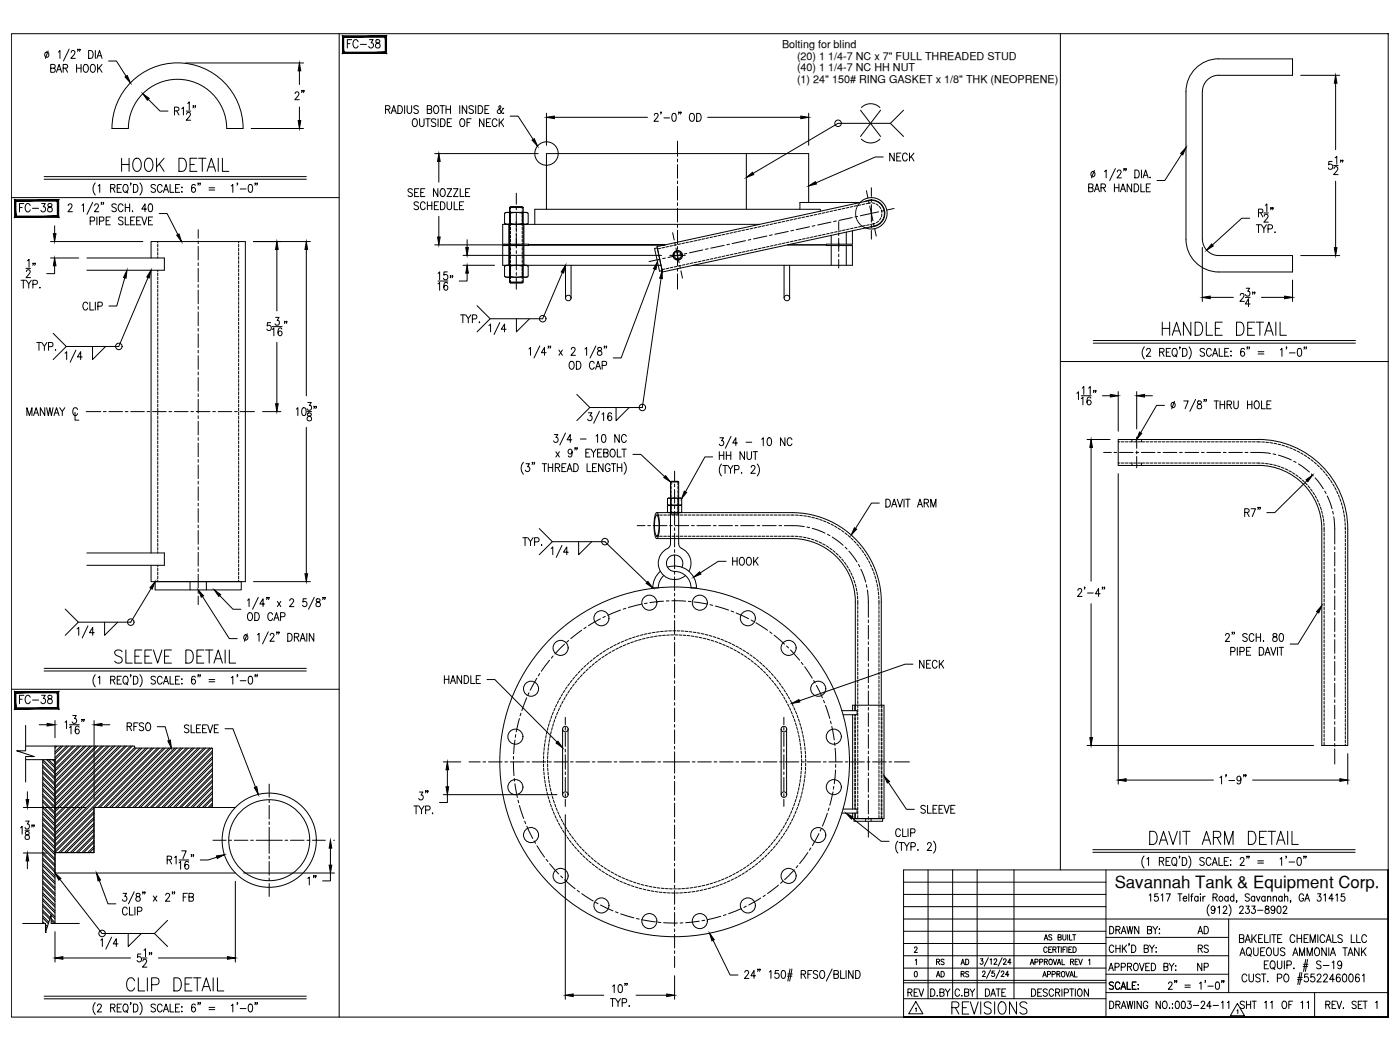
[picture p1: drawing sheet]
<svg xmlns="http://www.w3.org/2000/svg" width="610mm" height="457mm" viewBox="0 0 610 457" stroke-linecap="round" stroke-linejoin="round" font-family="sans-serif">
<defs><g id="words">
<text font-size="10.1" x="54" y="432.9">CLIP DETAIL</text>
<g font-size="9.7">
<text x="51.9" y="75.8">HOOK DETAIL</text>
<text x="504.8" y="147.1">HANDLE DETAIL</text>
<text x="48.7" y="290">SLEEVE DETAIL</text>
<text x="499.5" y="369">DAVIT ARM DETAIL</text>
</g>
<text font-size="9.3" x="413.1" y="442.7">REVISIONS</text>
<text font-size="8.8" x="238.8" y="243.8">1/4</text>
<text font-size="7.9" x="133.3" y="44.8" transform="rotate(-90 133.3 44.8)">2&quot;</text>
<g font-size="7.5">
<text x="149.9" y="22.2">FC-38</text>
<text x="283.6" y="54">2'-0&quot; OD</text>
<text x="529.9" y="342.5">1'-9&quot;</text>
<text x="138.6" y="386.6" transform="rotate(-90 138.6 386.6)">1&quot;</text>
<text x="538.7" y="417.7">AQUEOUS AMMONIA TANK</text>
</g>
<text font-size="7.3" x="485.4" y="386.8">Savannah Tank &amp; Equipment Corp.</text>
<g font-size="7.1">
<text x="386.3" y="71.3">NECK</text>
<text x="7.4" y="93.5">FC-38</text>
<text x="34.9" y="136.2">CLIP</text>
<text x="199.3" y="141.8">TYP.</text>
<text x="14.8" y="153.8">TYP.</text>
<text x="226.5" y="238.8">TYP.</text>
<text x="317.9" y="247.3">HOOK</text>
<text x="399.3" y="292.1">NECK</text>
<text x="192.3" y="298.8">HANDLE</text>
<text x="7.4" y="307.6">FC-38</text>
<text x="79" y="320.3">SLEEVE</text>
<text x="538.3" y="411.7">BAKELITE CHEMICALS LLC</text>
<text x="481.5" y="424">APPROVED BY:</text>
<text x="520.3" y="424">NP</text>
</g>
<g font-size="6.6">
<text x="10.6" y="182">MANWAY C</text>
<text x="384.5" y="221.9">DAVIT ARM</text>
<text x="54" y="319.3">RFSO</text>
<text x="399.7" y="355.2">SLEEVE</text>
<text x="481.9" y="407.8">DRAWN BY:</text>
<text x="520.3" y="407.8">AD</text>
<text x="520.3" y="415.9">RS</text>
<text x="394.1" y="435">REV</text>
<text x="403.9" y="435">D.BY</text>
<text x="414.5" y="435">C.BY</text>
<text x="427.9" y="435">DATE</text>
<text x="448" y="435">DESCRIPTION</text>
<text x="481.9" y="432.2">SCALE:</text>
<text x="481.9" y="440.3">DRAWING NO.:</text>
<text x="510.5" y="440.3">003-24-11</text>
<text x="538.7" y="440.3">SHT 11 OF 11</text>
<text x="576.1" y="440.3">REV. SET 1</text>
</g>
<g font-size="5.7">
<text x="406.4" y="421.2">RS</text>
<text x="417.3" y="421.2">AD</text>
<text x="406.4" y="426.5">AD</text>
<text x="417.3" y="426.5">RS</text>
<text x="453" y="426.5">APPROVAL</text>
</g>
<g font-size="4.7">
<text x="340.5" y="21">Bolting for blind</text>
<text x="347" y="26">(20) 1 1/4-7 NC x 7&quot; FULL THREADED STUD</text>
<text x="347" y="36">(1) 24&quot; 150# RING GASKET x 1/8&quot; THK (NEOPRENE)</text>
<text x="347" y="31">(40) 1 1/4-7 NC HH NUT</text>
</g>
</g></defs>
<!-- layer: CLIP -->
<path d="M374.5 88.2h-26.2v2.9M37.8 112.3h33.8v5.4h-33.8M37.8 240.8h33.8v5.4h-33.8M366.5 309.4h6.7v1.8h-6.1M102.5 351.6h-61.6v19.6h-17v8.9h78.6M367.1 352.3h6.1v1.8h-6.7" fill="none" stroke="#000" stroke-width=".44"/>
<!-- layer: 0 -->
<g fill="none" stroke="#000" stroke-width=".44">
<path d="M4.9 14.7h599.6v428.2h-599.6zM147.7 14.7v428.2M461.7 14.7v364.1M4.9 86h142.8M461.7 157.4h142.8M4.9 300.1h142.8M404.1 378.8v56.1M414.8 378.8v56.1M425.5 378.8v56.1M441.5 378.8v56.1M481.6 378.8v64.1M604.5 378.8h-211.1v64.1"/>
<path d="M393.4 384.1h88.2M393.4 389.5h88.2M393.4 394.8h88.2M393.4 405.5h88.2M393.4 410.8h88.2M393.4 416.2h141.6M393.4 400.2h211.1M481.6 408.2h53.4M535 400.2v32M393.4 421.5h88.2M393.4 427.9h88.2M393.4 426.9h88.2"/>
<path d="M393.4 434.9h88.2M481.6 432.2h122.9M481.6 424.2h53.4M572.4 432.2v10.7M393.4 442.9h211.1v-64.1v64.1z"/>
</g>
<!-- layer: 24-150-RFSO -->
<g fill="none" stroke="#000" stroke-width=".44">
<path d="M221.6 97.7v8.6M228.1 97.7v8.6M330.8 97.7h-111.9v8.6h11.3v.6h-11.3v8.6h68.9M357.2 92v-.9h-124.3v6.6M221.6 106.9v8.6M228.1 106.9v8.6M230.2 106.6h59.4h-59.4M343 106.6h16.9M361.9 102.5v3.8M361.9 106.9v8.6M368.5 101.1v5.2M368.5 106.9v8.6"/>
<path d="M371.2 100.5v5.8h-11.3v.6h11.3v8.6h-69.4M11.2 324.9h47.4v.8h33.9v25.9h-51.6v19.6h-17M23.9 324.9v46.3M24.8 324.9l-.9 .8M26.5 324.9l-2.6 2.5M27.4 324.9l-3.5 3.3M29 324.9l-5.1 5M29.9 324.9l-6 5.9M31.6 324.9l-7.7 7.6M32.4 324.9l-8.5 8.4M34.1 324.9l-10.2 10.1M35 324.9l-11.1 10.9"/>
<path d="M36.6 324.9l-12.7 12.6M37.5 324.9l-13.6 13.5M39.1 324.9l-15.2 15.1M40 324.9l-16.1 16M41.7 324.9l-17.8 17.6M42.5 324.9l-18.6 18.5M44.2 324.9l-20.3 20.2M45 324.9l-21.1 21M46.7 324.9l-22.8 22.7M47.6 324.9l-23.7 23.5M49.2 324.9l-25.3 25.2M50.1 324.9l-26.2 26.1"/>
<path d="M51.8 324.9l-27.9 27.7M52.6 324.9l-28.7 28.6M54.3 324.9l-30.4 30.3M55.1 324.9l-31.2 31.1M56.8 324.9l-32.9 32.8M57.6 324.9l-33.7 33.6M58.6 325.6l-34.7 34.6M59.3 325.7l-35.4 35.3M60.9 325.7l-37 37M61.8 325.7l-37.9 37.9M63.5 325.7l-39.6 39.5M64.3 325.7l-40.4 40.4"/>
<path d="M66 325.7l-42.1 42.1M66.8 325.7l-42.9 42.9M68.5 325.7l-25.8 25.9M69.4 325.7l-25.9 25.9M71.1 325.7l-25.9 25.9M71.9 325.7l-25.9 25.9M73.6 325.7l-25.9 25.9M74.4 325.7l-25.9 25.9M76.1 325.7l-25.9 25.9M76.9 325.7l-25.8 25.9M78.6 325.7l-25.9 25.9M79.5 325.7l-25.9 25.9"/>
<path d="M81.1 325.7l-25.8 25.9M82 325.7l-25.9 25.9M83.7 325.7l-25.9 25.9M84.5 325.7l-25.8 25.9M86.2 325.7l-25.9 25.9M87 325.7l-25.8 25.9M88.7 325.7l-25.8 25.9M89.6 325.7l-25.9 25.9M91.3 325.7l-25.9 25.9M92.1 325.7l-25.9 25.9M92.5 339.6l-12 12M92.5 337.1l-14.5 14.5"/>
<path d="M92.5 334.6l-17 17M92.5 332l-19.6 19.6M92.5 329.5l-22.1 22.1M92.5 327l-24.6 24.6M92.5 337.9l-13.7 13.7M92.5 335.4l-16.2 16.2M92.5 332.9l-18.7 18.7M92.5 330.4l-21.2 21.2M92.5 327.9l-23.8 23.7M40.9 358.4l-12.8 12.8M40.9 355.9l-15.3 15.3M40.9 353.3l-17 17"/>
<path d="M40.9 359.2l-12 12M40.9 356.7l-14.5 14.5M40.9 354.2l-17 17M92.5 349.7l-1.9 1.9M92.5 347.2l-4.4 4.4M92.5 344.7l-7 6.9M92.5 342.1l-9.5 9.5M92.5 350.5l-1.1 1.1M92.5 348l-3.6 3.6M92.5 345.5l-6.1 6.1M92.5 343l-8.6 8.6M92.5 340.5l-11.1 11.1"/>
<path d="M40.9 371l-.2 .2M40.9 368.5l-2.7 2.7M40.9 366l-5.3 5.2M40.9 363.5l-7.8 7.7M40.9 360.9l-10.3 10.3M40.9 369.3l-1.9 1.9M40.9 366.8l-4.4 4.4M40.9 364.3l-6.9 6.9M40.9 361.8l-9.5 9.4"/>
</g>
<!-- layer: NECK -->
<g fill="none" stroke="#000" stroke-width=".44">
<path d="M325 66.9v24.2M352.1 88.2v-21.3h-114.2v24.2M269.9 279.9l-1.1 .5M271.6 279.2l-1.1 .4M273.2 278.5l-1.1 .4M274.9 277.9l-1.1 .4M275.8 279.5l-1.2 .4M276.6 277.3l-1.2 .4M277.5 278.9l-1.2 .4M278.3 276.8l-1.2 .3M279.2 278.4l-1.2 .4M280 276.3l-1.1 .3"/>
<path d="M280.9 277.9l-1.1 .3M281.8 276l-1.2 .2M282.6 277.6l-1.1 .2M283.5 275.6l-1.2 .2M284.4 277.3l-1.2 .1M285.3 275.3l-1.2 .2M286.2 277l-1.2 .1M287 275.1l-1.1 .1M287.9 276.8l-1.1 .1M288.8 274.9l-1.2 .1M289.7 276.6l-1.2 .1M290.6 274.7l-1.2 .2"/>
<path d="M291.5 276.5l-1.2 .1M292.1 276.5h1.2M292.4 274.7h-1.2M293 274.7h1.2M293.9 276.5h1.1M294.8 274.7h1.1M295.6 276.5h1.2M296.5 274.7l1.2 .1M297.4 276.6l1.2 .1M298.3 274.9l1.2 .1M299.2 276.7l1.2 .1M300.1 275l1.2 .2"/>
<path d="M301 276.9l1.2 .2M301.9 275.3l1.2 .1M302.8 277.2l1.1 .2M303.6 275.5l1.2 .2M304.5 277.5l1.1 .3M305.4 275.9l1.2 .2M306.2 277.9l1.2 .3M307.1 276.3l1.2 .2M308 278.3l1.1 .4M308.8 276.7l1.2 .4M309.7 278.8l1.1 .4M310.6 277.2l1.1 .4"/>
<path d="M311.4 279.3l1.1 .4M312.3 277.8l1.1 .4M313 279.9l1.1 .5M313.9 278.4l1.2 .4M315.6 279l1.1 .5M317.2 279.7l1.1 .5M246.9 299.1l-.7 1M248 297.6l-.7 1M249 299.3l-.7 .9M249 296.2l-.7 1M250 297.8l-.7 1M250.2 294.8l-.8 1"/>
<path d="M251.1 296.4l-.7 1M251.4 293.5l-.8 .9M252.3 295.1l-.8 .9M252.5 292.2l-.8 .9M253.5 293.8l-.8 .9M253.8 290.9l-.8 .9M254.8 292.5l-.9 .9M255.1 289.7l-.9 .8M256.1 291.3l-.9 .8M256.4 288.5l-.8 .8M257.4 290.1l-.9 .8M257.8 287.4l-.9 .7"/>
<path d="M258.7 288.9l-.9 .8M259.2 286.3l-.9 .7M260.1 287.9l-.9 .7M260.7 285.2l-1 .7M261.6 286.8l-1 .7M262.2 284.2l-1.1 .7M263 285.7l-.9 .7M263.6 283.2l-1 .7M264.5 284.8l-1 .6M265.2 282.3l-1.1 .6M266.1 283.9l-1.1 .6M266.7 281.5l-1 .6"/>
<path d="M267.6 283l-1 .6M268.3 280.7l-1.1 .5M269.2 282.2l-1 .5M270.8 281.4l-1.1 .5M272.4 280.7l-1.1 .5M274.1 280.1l-1.1 .4M314.7 280.6l1.1 .4M316.3 281.3l1.1 .5M318 282.1l1 .5M318.8 280.5l1.1 .5M319.6 282.9l1 .5M320.4 281.3l1.1 .6"/>
<path d="M321.1 283.7l1 .6M322 282.2l1 .6M322.7 284.6l1 .7M323.5 283.1l1.1 .6M324.2 285.6l.9 .6M325.1 284l.9 .7M325.6 286.6l1 .7M326.5 285.1l1 .6M327.1 287.6l.9 .8M328 286.1l.9 .7M328.5 288.7l.9 .8M329.4 287.2l.9 .7"/>
<path d="M329.8 289.9l.9 .7M330.8 288.3l.9 .8M331.2 291.1l.8 .8M332.1 289.5l.9 .8M332.5 292.3l.8 .8M333.4 290.7l.8 .8M333.7 293.6l.8 .8M334.7 292l.8 .8M334.9 294.9l.8 .9M335.9 293.3l.8 .9M336.1 296.2l.7 .9M337.1 294.6l.7 .9"/>
<path d="M337.2 297.6l.7 .9M338.2 296l.7 .9M338.3 299l.7 1M339.3 297.4l.7 1M340.3 298.8l.8 1M238.2 318.5l-.3 1.2M238.6 316.8l-.2 1.2M239.1 315.1l-.3 1.1M239.7 313.4l-.4 1.1M240 318.5l-.2 1.2M240.3 311.7l-.4 1.1M240.5 316.8l-.3 1.2"/>
<path d="M240.9 310l-.4 1.1M241 315.1l-.3 1.2M241.5 313.4l-.3 1.2M241.6 308.4l-.4 1.1M242.2 311.8l-.4 1.1M242.4 306.8l-.5 1M242.9 310.1l-.5 1.1M243.2 305.2l-.5 1.1M243.6 308.5l-.5 1.1M244.1 303.6l-.6 1.1M244.3 306.9l-.5 1M245 302.1l-.6 1"/>
<path d="M245.2 305.3l-.6 1.1M245.9 300.6l-.6 1M246.1 303.7l-.6 1.1M247 302.2l-.6 1M247.9 300.7l-.6 1M339.3 300.5l.7 .9M340.3 301.9l.6 1.1M341.2 303.5l.6 1M341.4 300.3l.6 1M342.1 305l.6 1.1M342.3 301.8l.6 1M343 306.6l.5 1.1"/>
<path d="M343.2 303.3l.6 1.1M343.8 308.2l.4 1.1M344.1 304.9l.6 1.1M344.5 309.8l.5 1.1M344.9 306.5l.5 1.1M345.2 311.5l.4 1.1M345.7 308.1l.4 1.1M345.8 313.1l.4 1.1M346.4 314.8l.3 1.2M346.4 309.7l.5 1.1M346.9 316.5l.3 1.2M347.1 311.4l.4 1.1"/>
<path d="M347.3 318.2l.3 1.2M347.7 313.1l.4 1.1M347.8 320l.2 1.1M348.2 314.8l.4 1.1M348.7 316.5l.3 1.1M349.2 318.2l.2 1.1M349.6 319.9l.2 1.2M11.2 330.8h12.7v71.3M18.6 331.6l5.3 5.3M18.6 334.1l5.3 5.4M18.6 336.6l5.3 5.4M18.6 339.2l5.3 5.3"/>
<path d="M18.6 333.3l5.3 5.3M18.6 335.8l5.3 5.4M18.6 338.3l5.3 5.3M20.3 330.8l3.6 3.6M21.2 330.8l2.7 2.8M22.8 330.8l1.1 1.1M23.7 330.8l.2 .2M23.9 336.1l-5.2-5.3-.1 71.3M236.7 330.9l-.1 1.2M236.7 332.7v1.2M236.7 334.5l.1 1.1M236.7 329.1v1.2"/>
<path d="M236.8 327.3l-.1 1.2M236.8 336.2l.1 1.2M237 325.5l-.1 1.2M237 338l.1 1.2M237.2 323.8l-.1 1.2M237.2 339.8l.2 1.2M237.5 322l-.2 1.2M237.8 320.3l-.2 1.1M238.4 330.9v1.2M238.4 332.7v1.2M238.5 334.5l.1 1.1M238.5 329.1l-.1 1.2"/>
<path d="M238.6 327.3l-.1 1.2M238.6 336.2l.1 1.2M238.7 325.6v1.2M238.8 338l.1 1.2M239 339.8l.2 1.1M239 323.8l-.2 1.2M239.3 322l-.2 1.2M239.6 320.3l-.2 1.2M348.1 321.7l.2 1.2M348.4 323.5l.2 1.1M348.5 339.4l-.2 1.2M348.6 325.2l.2 1.2"/>
<path d="M348.7 337.6l-.1 1.2M348.8 327l.1 1.2M348.9 335.9l-.1 1.1M349 334.1l-.1 1.2M349 328.8v1.2M349 330.6l.1 1.2M349 332.3v1.2M349.9 321.7l.2 1.2M350.2 323.5l.2 1.1M350.3 339.4l-.2 1.2M350.5 325.2v1.2M350.5 337.6l-.1 1.2"/>
<path d="M350.6 327l.1 1.2M350.7 335.9l-.2 1.1M350.8 334.1l-.1 1.2M350.8 328.8v1.2M350.8 330.6v1.2M350.8 332.3v1.2M18.6 341.7l5.3 5.3M18.6 344.2l5.3 5.3M18.6 346.7l5.3 5.4M18.6 349.2l5.3 5.4M18.6 351.8l5.3 5.3M18.6 354.3l5.3 5.3"/>
<path d="M18.6 356.8l5.3 5.3M18.6 359.4l5.3 5.3M18.6 340.8l5.3 5.4M18.6 343.4l5.3 5.3M18.6 345.9l5.3 5.3M18.6 348.4l5.3 5.4M18.6 350.9l5.3 5.4M18.6 353.4l5.3 5.4M18.6 356l5.3 5.3M18.6 358.5l5.3 5.3M237.5 341.5l.2 1.2M237.8 343.3l.3 1.2"/>
<path d="M238.2 345l.3 1.2M238.7 346.8l.3 1.1M239.2 348.5l.3 1.1M239.3 341.5l.2 1.2M239.6 343.3l.3 1.2M239.7 350.2l.4 1.1M240.1 345l.3 1.2M240.3 351.9l.4 1.1M240.5 346.7l.3 1.2M240.9 353.5l.5 1.1M241 348.4l.4 1.2M241.6 350.1l.4 1.2"/>
<path d="M241.7 355.2l.5 1.1M242.2 351.8l.4 1.1M242.4 356.8l.5 1M242.9 353.5l.5 1M243.2 358.4l.6 1M243.6 355.1l.5 1.1M244.1 359.9l.6 1.1M244.4 356.7l.5 1M245.2 358.3l.6 1M246.1 359.8l.6 1M341.6 359.5l-.6 1M342.5 358l-.6 1"/>
<path d="M343.3 356.3l-.6 1.1M343.6 359.6l-.6 1.1M344 354.7l-.5 1.1M344.4 358l-.5 1.1M344.7 353.1l-.4 1.1M345.2 356.5l-.5 1M345.4 351.5l-.4 1.1M345.9 354.8l-.4 1.1M346 349.8l-.4 1.1M346.6 348.1l-.4 1.1M346.7 353.2l-.5 1.1M347.1 346.4l-.4 1.1"/>
<path d="M347.3 351.5l-.4 1.1M347.5 344.7l-.3 1.1M347.9 349.8l-.4 1.2M347.9 342.9l-.2 1.2M348.2 341.2l-.2 1.1M348.4 348.1l-.3 1.2M348.9 346.4l-.3 1.2M349.3 344.7l-.2 1.1M349.7 342.9l-.2 1.2M350 341.2l-.2 1.2M18.6 361.9l5.3 5.3M18.6 364.4l5.3 5.3"/>
<path d="M18.6 366.9l5.3 5.4M18.6 369.4l5.3 5.4M18.6 372l5.3 5.3M18.6 374.5l5.3 5.3M18.6 377l5.3 5.3M18.6 379.5l5.3 5.4M18.6 361l5.3 5.4M18.6 363.5l5.3 5.4M18.6 366.1l5.3 5.3M18.6 368.6l5.3 5.4M18.6 371.1l5.3 5.4M18.6 373.6l5.3 5.4"/>
<path d="M18.6 376.2l5.3 5.3M18.6 378.7l5.3 5.3M245 361.5l.6 1M245.9 363l.7 1M247 364.5l.6 .9M247 361.3l.6 1M248 365.9l.7 .9M248 362.8l.7 1M249 364.3l.7 .9M249.1 367.3l.7 .9M250 365.7l.8 .9M250.2 368.7l.8 .9"/>
<path d="M251.2 367.1l.8 .9M251.4 370l.8 .9M252.3 368.5l.8 .8M252.6 371.3l.8 .9M253.6 369.8l.8 .8M253.9 372.6l.8 .9M254.8 371l.8 .9M255.2 373.8l.9 .8M256.1 372.3l.8 .8M256.5 375l.9 .8M257.4 373.5l.9 .8M257.9 376.2l.9 .7"/>
<path d="M258.8 374.6l.9 .8M259.3 377.3l.9 .7M260.2 375.7l.9 .8M260.7 378.3l1 .7M261.6 376.8l1 .7M262.2 379.3l1 .7M263.1 377.8l1 .6M264.6 378.7l1 .7M266.1 379.7l1.1 .5M321.7 379.5l-1.1 .6M323.2 378.6l-1 .6M324.7 377.6l-1 .6"/>
<path d="M325.6 379.1l-1 .7M326.2 376.6l-1 .7M327.1 378.1l-1 .7M327.6 375.5l-1 .7M328.5 377l-1 .8M329 374.4l-1 .7M329.9 375.9l-.9 .8M330.3 373.2l-.9 .8M331.2 374.8l-.8 .8M331.6 372l-.8 .8M332.6 373.6l-.9 .8M332.9 370.8l-.9 .8"/>
<path d="M333.9 372.3l-.9 .9M334.2 369.5l-.8 .9M335.1 371.1l-.8 .8M335.4 368.2l-.9 .8M336.3 369.8l-.8 .9M336.5 366.8l-.8 .9M337.5 368.4l-.8 .9M337.6 365.4l-.7 .9M338.6 367.1l-.8 .8M338.7 364l-.7 .9M339.7 365.6l-.7 1M339.7 362.5l-.7 1"/>
<path d="M340.6 361l-.6 1M340.7 364.2l-.7 1M341.7 362.7l-.6 1M342.7 361.2l-.7 1M18.6 382l5.3 5.4M18.6 384.6l5.3 5.3M18.6 387.1l5.3 5.4M18.6 389.6l5.3 5.4M18.6 392.1l5.3 5.4M18.6 394.7l5.3 5.3M18.6 397.2l3.1 3M18.6 399.7l2.4 2.5"/>
<path d="M18.6 381.2l5.3 5.4M18.6 383.7l5.3 5.4M18.6 386.2l5.3 5.4M18.6 388.8l5.3 5.3M18.6 391.3l5.3 5.3M18.6 393.8l5.3 5.4M18.6 396.4l3.3 3.2M18.6 398.9l2.6 2.6M263.7 380.3l1 .6M265.2 381.2l1.1 .6M266.8 382.1l1 .5M267.7 380.5l1 .6"/>
<path d="M268.4 382.9l1 .5M269.2 381.4l1.1 .5M269.9 383.7l1.1 .5M270.9 382.1l1 .5M271.6 384.4l1.1 .4M272.5 382.8l1.1 .5M273.2 385l1.2 .5M274.1 383.5l1.2 .4M274.9 385.7l1.1 .4M275.8 384.1l1.1 .4M276.6 386.2l1.2 .4M277.5 384.6l1.2 .4"/>
<path d="M278.3 386.7l1.2 .3M279.2 385.1l1.2 .3M280.1 387.2l1.1 .3M281 385.6l1.1 .2M281.8 387.6l1.2 .2M282.7 385.9l1.2 .3M283.5 387.9l1.2 .2M284.5 386.3l1.1 .1M285.3 388.2l1.2 .2M286.2 386.6l1.2 .1M287.1 388.5l1.2 .1M288 386.7l1.2 .2"/>
<path d="M288.9 388.6l1.2 .1M289.8 386.9l1.1 .1M290.6 388.8h1.2M291.5 387h1.2M292.4 388.8l1.2 .1M293.3 387h1.2M295.4 388.8l-1.2 .1M296.3 387h-1.2M297.2 388.7l-1.2 .1M298.1 386.9l-1.2 .1M298.9 388.6l-1.1 .1M299.8 386.7l-1.2 .1"/>
<path d="M300.7 388.4l-1.2 .2M301.6 386.5l-1.2 .2M302.5 388.2l-1.2 .2M303.3 386.2l-1.1 .2M304.3 387.8l-1.2 .3M305.1 385.9l-1.2 .2M306 387.5l-1.2 .3M306.9 385.5l-1.2 .2M307.7 387.1l-1.1 .3M308.6 385l-1.1 .3M309.5 386.6l-1.2 .4M310.3 384.5l-1.2 .4"/>
<path d="M311.2 386.1l-1.2 .3M312 383.9l-1.2 .4M312.9 385.6l-1.2 .3M313.6 383.4l-1.1 .4M314.5 384.9l-1.1 .4M315.3 382.7l-1.1 .4M316.2 384.2l-1.1 .5M316.9 382l-1.1 .5M317.8 383.5l-1.1 .5M318.5 381.2l-1 .5M319.4 382.7l-1 .6M320.1 380.4l-1 .5"/>
<path d="M321 381.9l-1.1 .6M322.6 381l-1.1 .6M324.1 380.1l-1 .6M18.6 401.4l.7 .7M19.8 406h.1M19.8 403.4l.6 .7M19.8 402.6l.8 .8M19.8 405.1l.2 .2M22.3 400.8l1.2 1.3M22.3 400l1.6 1.7"/>
</g>
<!-- layer: CAP -->
<path d="M285 108.2l1.2-.3 2.1 9.9-1.1 .3zM67.5 253.3h37.6v3.6h-37.6zM82.7 253.3v3.6M89.9 253.3v3.6M371.8 356.4h12.5v1.2h-12.5zM376.9 356.4v1.2M379.3 356.4v1.2" fill="none" stroke="#000" stroke-width=".44"/>
<!-- layer: CENTER -->
<g fill="none" stroke="#000" stroke-width=".44">
<path d="M295 61.5v6.6M295 69.3v1.2M295 71.7v5.9M295 78.8v1.2M224.8 84.1v4.9M224.8 90.2v1.1M224.8 92.5v8.4M295 81.2v6M295 88.3v1.2M295 90.7v6M295 97.9v1.1M352.5 98.7l-5.8 1.3"/>
<path d="M354.8 98.2l-1.1 .3M361.8 96.7l-5.8 1.3M364.1 96.3l-1.1 .2M365.2 96.5v3.7M371.1 94.7l-5.8 1.3M373.5 94.2l-1.2 .3M374.6 94l4.8-1.1 .7 3.2M377.3 83l.6 3.2M378.2 87.4l.2 1.1M378.7 89.7l.7 3.2 3.2-.7M379.4 81.7v3.8M379.4 86.7v1.2"/>
<path d="M379.4 89.1v7.6M379.4 97.9v1.2M380.4 97.3l.2 1.2M380.9 99.6l.6 3.2M384.9 91.7l-1.1 .3M389.3 90.8l-3.2 .7M86.3 100v3.7M86.3 104.9v1.2M86.3 107.3v5.9M86.3 114.4v1.2M86.3 116.8v6M224.8 101.4v6.6"/>
<path d="M224.8 109.2v1.2M224.8 111.6v5.9M224.8 118.7v1.2M287.4 112.8l-4.8 1.1M289.7 112.4l-1.1 .2M291.7 111.2h6.7M292.9 101.3l.7 3.2M293.8 105.7l.3 1.1M294.3 108l1.4 6.4M295 100.2v6M295 107.4v1.2M295 109.8v5.9"/>
<path d="M295 116.9v1.2M295 119.3v6.6M296 115.6l.2 1.1M296.5 117.9l.7 3.2M296.7 110.9l-5.8 1.2M299 110.3l-1.1 .3M306 108.8l-5.8 1.3M308.3 108.3l-1.1 .3M315.3 106.8l-5.8 1.3M317.7 106.3l-1.2 .3M324.6 104.8l-5.8 1.3M326.9 104.3l-1.1 .2"/>
<path d="M333.9 102.8l-5.8 1.2M336.2 102.3l-1.1 .2M343.2 100.8l-5.8 1.2M345.6 100.3l-1.2 .2M365.2 101.4v1.2M365.2 103.8v5.6M365.2 110.6v1.2M365.2 113v3.7M379.4 100.3v3.8M86.3 123.9v1.2M86.3 126.3v6M86.3 133.5v1.1"/>
<path d="M86.3 135.8v6M224.8 121.1v4.8M86.3 143v1.2M86.3 145.4v5.9M86.3 152.5v1.2M86.3 154.9v5.9M37.5 179.2h6.3M45 179.2h1.2M47.4 179.2h5.9M54.5 179.2h1.2M56.9 179.2h6M64 179.2h1.2"/>
<path d="M66.4 179.2h6M73.6 179.2h1.1M75.9 179.2h6M83.1 179.2h1.2M85.5 179.2h5.9M86.3 162v1.2M86.3 164.4v5.9M86.3 171.5v1.2M86.3 173.9v6M92.6 179.2h1.2M95 179.2h5.9M102.1 179.2h1.2"/>
<path d="M104.5 179.2h6.3M86.3 181v1.2M86.3 183.4v6M86.3 190.6v1.2M86.3 192.9v6M480.6 197h3.3M485.1 197h1.2M487.5 197h5.9M494.6 197h1.2M494.9 190.3v4.9M494.9 196.4v1.2M494.9 198.8v4.9"/>
<path d="M497 197h5.9M504.1 197h1.2M506.5 197h5.9M513.6 197h1.2M516 197h6M523.1 197h1.2M525.5 197h6M532.7 197h1.2M535 197h6M542.1 197h1.3M544.6 197l8.6 .5M554.3 197.6l1.2 .3"/>
<path d="M556.7 198.2l5.6 2.1M86.3 200.1v1.2M86.3 202.5v5.9M86.3 209.6v1.2M86.3 212v5.9M86.3 219.1v1.2M293.7 205.2v4.4M293.7 210.8v1.1M293.7 213.1v6M563.3 200.8l1 .6M565.4 202l4.7 3.6M571 206.4l.8 .8"/>
<path d="M572.6 208.1l3.6 4.7M576.8 213.9l.6 1M577.9 216l2.1 5.5M86.3 221.5v5.9M86.3 228.6v1.2M86.3 231v6M86.3 238.2v1.1M277.4 228.9h3.5M282.1 228.9h1.1M284.4 228.9h6M291.6 228.9h1.2M293.7 220.3v1.2"/>
<path d="M293.7 222.7v5.9M293.7 229.8v1.2M293.7 232.2v5.9M293.7 239.3v1.2M293.9 228.9h6M301.1 228.9h1.2M303.5 228.9h5.9M310.6 228.9h1.2M313 228.9h5.9M320.1 228.9h1.2M322.5 228.9h6M329.6 228.9h1.2"/>
<path d="M332 228.9h6M339.2 228.9h1.1M341.5 228.9h5.7l3 .4M351.4 229.5l1.1 .3M353.7 230.1l5.5 2M360.3 232.6l1 .6M362.4 233.8l4.7 3.6M368 238.2l.8 .9M369.6 240l3.6 4.7M580.3 222.7l.2 1.1M580.8 225l.4 5.3v6.6M581.2 238.1v1.2"/>
<path d="M86.3 240.5v6M86.3 247.7v1.2M86.3 250v6M86.3 257.2v1.2M86.3 259.6v3.7M293.7 241.7v5.9M293.7 248.8v1.2M293.7 251.2v6M293.7 258.3v1.2M373.8 245.7l.5 1.1M374.8 247.8l2.1 5.6M377.2 254.6l.3 1.2"/>
<path d="M377.7 256.9l.4 5.3v6.6M581.2 240.5v5.9M581.2 247.6v1.2M581.2 250v5.9M581.2 257.1v1.2M581.2 259.5v6M247.6 278.9l-.9 .8M253.3 274.4l-4.8 3.7M255.2 273.1l-1 .7M261.4 269.5l-5.2 2.9M263.6 268.4l-1.1 .5M270.2 265.6l-5.5 2.3"/>
<path d="M272.5 264.9l-1.2 .3M279.4 263l-5.8 1.5M281.8 262.6l-1.2 .2M288.9 261.8l-5.9 .6M291.3 261.6l-1.2 .1M292.5 261.6l6 .2M293.7 260.7v6M293.7 267.9v1.2M293.7 270.2v6M293.7 277.4v1.2M293.7 279.8v5.9M299.7 261.9h1.2"/>
<path d="M302.1 262.1l5.9 .9M309.1 263.3l1.2 .3M311.5 263.9l5.7 1.7M318.3 266.1l1.2 .4M320.6 266.9l5.4 2.5M327.1 270l1 .6M329.2 271.2l5 3.2M335.2 275.1l.9 .7M337.1 276.6l4.5 3.9M378.1 269.9v1.2M378.1 272.3v6M378.1 279.5v1.2"/>
<path d="M581.2 266.6v1.2M581.2 269v6M581.2 276.2v1.2M581.2 278.5v6M233.8 295.3l-2.9 5.3M235 293.3l-.6 1M239.3 287.5l-3.6 4.8M240.8 285.7l-.7 .9M245.8 280.5l-4.2 4.3M293.7 286.9v1.2M293.7 289.3v5.9M293.7 296.4v1.2"/>
<path d="M293.7 298.8v5.9M342.5 281.3l.9 .8M344.2 283l4 4.5M348.9 288.4l.8 1M350.4 290.3l3.3 5M354.3 296.3l.6 1.1M355.5 298.4l2.6 5.4M378.1 281.8v6M378.1 289v1.2M378.1 291.4v5.9M378.1 298.5v1.2M581.2 285.7v1.2"/>
<path d="M581.2 288.1v5.9M581.2 295.2v1.2M581.2 297.5v6M224.6 319.9l-.2 1.1M226.2 312.9l-1.4 5.8M226.9 310.5l-.4 1.2M229.3 303.8l-2.1 5.6M230.3 301.7l-.4 1M246.2 312.4v3.1M246.2 316.7v1.2M246.2 319.1v5.9M293.7 305.9v1.2"/>
<path d="M293.7 308.3v6M293.7 315.5v1.1M293.7 317.8v6M341.3 312.4v3.1M341.3 316.7v1.2M341.3 319.1v5.9M358.6 304.9l.4 1.1M359.4 307.2l1.9 5.6M361.6 314l.3 1.2M362.2 316.3l1 5.9M378.1 300.8v6M378.1 308v1.2"/>
<path d="M378.1 310.4v5.9M378.1 317.5v1.2M378.1 319.9v6M581.2 304.7v1.2M581.2 307.1v5.9M581.2 314.2v1.2M581.2 316.6v6M204.2 331.8h4.9M210.3 331.8h1.2M212.7 331.8h5.9M219.8 331.8h1.2M222.2 331.8h6"/>
<path d="M223.5 331.8l.3 6M223.6 329.4v1.2M223.9 338.9l.2 1.2M224.2 322.2l-.6 6M229.3 331.8h1.2M231.7 331.8h6M238.9 331.8h1.2M241.2 331.8h6M246.2 326.2v1.2M246.2 328.6v6.3M246.2 336.1v1.2M246.2 338.5v6"/>
<path d="M248.4 331.8h1.2M250.8 331.8h5.9M257.9 331.8h1.2M260.3 331.8h5.9M267.4 331.8h1.2M269.8 331.8h5.9M276.9 331.8h1.2M279.3 331.8h6M286.5 331.8h1.1M288.8 331.8h11.5M293.7 325v1.2M293.7 327.3v9.4"/>
<path d="M293.7 337.8v1.2M301.4 331.8h1.2M303.8 331.8h5.9M310.9 331.8h1.3M313.3 331.8h6M320.4 331.8h1.2M322.8 331.8h6M330 331.8h1.2M332.3 331.8h6M339.5 331.8h1.2M341.3 326.2v1.2M341.3 328.6v6.3"/>
<path d="M341.3 336.1v1.2M341.3 338.5v6M341.9 331.8h5.9M349 331.8h1.2M351.4 331.8h5.9M358.5 331.8h1.2M360.9 331.8h5.9M363.4 323.4l.1 1.2M363.6 325.8l.3 6M363.8 335.3l-.6 6M363.9 332.9l-.1 1.2M368 331.8h1.2"/>
<path d="M370.4 331.8h6M377.6 331.8h1.1M378.1 327.1v1.1M378.1 329.4v6M378.1 336.5v1.3M378.1 338.9v6M379.9 331.8h6M387.1 331.8h1.2M389.5 331.8h6.5M581.2 323.8v1.1M581.2 326.1v6.6M117.2 341.4v5.7"/>
<path d="M117.2 348.3v1.2M117.2 350.7v5.9M117.2 357.8v1.2M224.2 341.3l1.1 5.9M225.5 348.4l.3 1.2M226.2 350.7l1.8 5.7M228.5 357.5l.4 1.1M229.4 359.7l2.6 5.4M246.2 345.6v1.2M246.2 348v3.1M293.7 340.2v6M293.7 347.4v1.2"/>
<path d="M293.7 349.7v6M293.7 356.9v1.2M293.7 359.3v5.9M341.3 345.6v1.2M341.3 348v3.1M360.2 354.1l-2.1 5.6M361 351.8l-.4 1.2M362.7 344.8l-1.4 5.8M363.1 342.5l-.2 1.1M378.1 346.1v1.1M378.1 348.4v6M378.1 355.6v1.2"/>
<path d="M378.1 358v6.6M92.7 365.9h5.8M99.6 365.9h1.2M102 365.9h5.9M109.2 365.9h1.1M111.5 365.9h11.4M117.2 360.2v11.4M117.2 372.8v1.2M117.2 375.1v6M124.1 365.9h1.2M126.5 365.9h5.9M133.6 365.9h1.2"/>
<path d="M136 365.9h5.7M232.6 366.2l.6 1M233.8 368.2l3.3 5M237.8 374.2l.8 .9M239.3 376.1l4 4.5M293.7 366.4v1.2M293.7 368.8v5.9M293.7 375.9v1.2M293.7 378.3v5.9M345.8 378.7l-4.1 4.3M347.4 376.9l-.7 1M351.8 371.2l-3.6 4.8"/>
<path d="M353.1 369.2l-.7 1M356.6 363l-2.9 5.2M357.6 360.8l-.5 1.1M117.2 382.3v1.2M117.2 384.7v5.6M244.1 381.4l.9 .8M245.9 383.1l4.5 3.9M251.4 387.7l.9 .7M253.3 389.1l5 3.2M259.4 392.9l1 .6M261.5 394.1l5.4 2.5M268 397l1.1 .5"/>
<path d="M270.2 397.9l5.8 1.8M277.1 400l1.2 .2M293.7 385.4v1.2M293.7 387.8v6M293.7 395v1.1M293.7 397.3v6M313.8 399l-5.8 1.5M316.1 398.3l-1.1 .3M322.8 395.6l-5.5 2.3M325 394.6l-1.1 .5M331.2 391.1l-5.2 3M333.2 389.7l-.9 .7"/>
<path d="M338.9 385.4l-4.7 3.7M340.8 383.8l-.9 .8M279.5 400.5l5.9 .9M286.6 401.6l1.2 .1M289 401.8l6 .1M293.7 404.5v1.2M293.7 406.9v5.9M293.7 414v1.2M293.7 416.4v4.9M297.3 401.9h-1.2M304.5 401.1l-5.9 .7M306.9 400.7l-1.2 .2"/>
</g>
<!-- layer: 2 SCH 40 -->
<g fill="none" stroke="#000" stroke-width=".44">
<path d="M326 99.8l-1.2 .2M327.7 99.4l-1.2 .3M329.5 99l-1.2 .3M331.2 98.7l-1.2 .2M332.9 98.3l-1.1 .2M334.7 97.9l-1.2 .3M336.4 97.5l-1.1 .3M338.1 97.1l-1.1 .3M339.9 96.8l-1.2 .2M341.7 96.4l-1.2 .2M343.4 96l-1.1 .3M345.1 95.6l-1.1 .3"/>
<path d="M346.9 95.2l-1.2 .3M348.6 94.9l-1.1 .2M350.4 94.5l-1.2 .2M352.1 94.1l-1.1 .3M353.9 93.8l-1.2 .2M355.6 93.4l-1.2 .2M357.4 93l-1.2 .2M359.1 92.6l-1.2 .3M360.8 92.2l-1.1 .3M362.6 91.8l-1.2 .3M364.3 91.5l-1.1 .2M366.1 91.1l-1.2 .2"/>
<path d="M367.8 90.7l-1.2 .3M369.6 90.3l-1.2 .3M369.8 99.7l-1.2 .3M371.3 89.9l-1.2 .3M371.5 99.3l-1.1 .3M373 89.6l-1.1 .2M373.2 99l-1.1 .2M374.8 89.2l-1.2 .2M375 98.6l-1.2 .2M376.5 88.8l-1.1 .3M376.8 98.2l-1.2 .3M378.2 87.4l-92.1 20 2.3 11 92.2-19.9"/>
<path d="M378.2 87.4a5.7 5.7 0 0 1 6.8 4.3 5.7 5.7 0 0 1-4.4 6.7M378.5 97.9l-1.2 .2M379.1 88.3l-2 .4M379.7 88.3l1.2 .2M381 97.2l-1.9 .5M381.4 88.8l1 .6M382.6 96.3l-1 .7M382.8 89.9l.7 .9M383.6 94.9l-.7 .9M383.7 91.4l.3 1.1M384 93.1l-.2 1.2M287.6 108.1l-1.3 .3"/>
<path d="M289.3 107.7l-1.1 .3M289.5 117.1l-1.3 .3M291.1 107.3l-1.2 .3M291.3 116.7l-1.2 .3M292.8 107l-1.1 .2M293 116.4l-1.1 .2M294.6 106.6l-1.2 .2M294.8 116l-1.2 .2M296.3 106.2l-1.2 .3M296.5 115.6l-1.2 .3M298.1 105.8l-1.2 .3M298.3 115.2l-1.2 .3"/>
<path d="M299.8 105.4l-1.2 .3M300 114.8l-1.1 .3M301.5 105.1l-1.1 .3M301.7 114.5l-1.1 .2M303.3 104.7l-1.2 .3M303.5 114.1l-1.2 .3M305 104.3l-1.1 .3M305.3 113.7l-1.2 .3M306.8 104l-1.2 .2M307 113.4l-1.2 .2M308.5 103.6l-1.1 .2M308.7 113l-1.1 .2"/>
<path d="M310.2 103.2l-1.1 .2M310.5 112.6l-1.2 .2M312 102.8l-1.2 .3M312.2 112.2l-1.1 .3M313.8 102.4l-1.2 .3M314 111.8l-1.2 .3M315.5 102.1l-1.2 .2M315.7 111.4l-1.2 .3M317.2 101.7l-1.1 .2M317.4 111.1l-1.1 .2M319 101.3l-1.2 .2M319.2 110.7l-1.2 .2"/>
<path d="M320.7 100.9l-1.1 .3M321 110.3l-1.2 .3M322.5 100.5l-1.2 .3M322.7 109.9l-1.2 .3M324.2 100.1l-1.2 .3M324.4 109.5l-1.2 .3M326.2 109.2l-1.2 .2M327.9 108.8l-1.1 .2M329.7 108.4l-1.2 .3M331.4 108.1l-1.2 .2M333.1 107.7l-1.1 .2M334.9 107.3l-1.2 .3"/>
<path d="M336.6 106.9l-1.1 .3M338.4 106.5l-1.2 .3M340.1 106.2l-1.2 .2M341.9 105.8l-1.2 .2M343.6 105.4l-1.1 .2M345.3 105l-1.1 .3M347.1 104.6l-1.2 .3M348.9 104.3l-1.2 .2M350.6 103.9l-1.2 .2M352.3 103.5l-1.1 .2M354.1 103.2l-1.2 .2M355.8 102.8l-1.1 .2"/>
<path d="M357.6 102.4l-1.2 .2M359.3 102l-1.2 .3M361 101.6l-1.1 .3M362.8 101.2l-1.2 .3M364.5 100.9l-1.1 .2M366.3 100.5l-1.2 .2M368 100.1l-1.2 .3M486.9 192.4h.8M488.3 192.4h1.1M490 192.4h1.2M491.8 192.4h1.2M492.9 191.4v1"/>
<path d="M493.6 192.4h1.2M495.4 192.4h1.2M497 191.4v1M497.2 192.4h1.2M499 192.4h1.2M500.7 192.4h1.2M502.5 192.4h1.2M504.3 192.4h1.2M506.1 192.4h1.2M507.9 192.4h1.2M509.7 192.4h1.2M511.5 192.4h1.1"/>
<path d="M513.2 192.4h1.2M515 192.4h1.2M516.8 192.4h1.2M518.6 192.4h1.2M520.4 192.4h1.2M522.2 192.4h1.2M523.9 192.4h1.2M525.7 192.4h1.2M527.5 192.4h1.2M529.3 192.4h1.2M531.1 192.4h1.2M532.9 192.4h1.2"/>
<path d="M534.7 192.4h1.1M536.4 192.4h1.2M538.2 192.4h1.2M540 192.4h1.2M541.8 192.4h1.2M543.6 192.4h1.2M545.4 192.4h1.2M547.1 192.4h1.7M549.4 192.4l1.2 .1M551.2 192.6l1.2 .1M552.9 192.7l1.2 .2M554.7 193l1.2 .3"/>
<path d="M556.5 193.4l1.1 .3M558.2 193.8l1.1 .4M559.9 194.3l1.1 .5M561.6 195l1.1 .4M563.2 195.7l1.1 .5M564.8 196.4l1.1 .6M566.4 197.3l1 .6M567.9 198.1l1 .7M569.5 199.1l.9 .7M486.9 201.6h.8M488.3 201.6h1.1M490 201.6h1.2"/>
<path d="M491.8 201.6h1.2M492.9 201.6v1.1M493.6 201.6h1.2M495.4 201.6h1.2M497 201.6v1.1M497.2 201.6h1.2M499 201.6h1.2M500.7 201.6h1.2M502.5 201.6h1.2M504.3 201.6h1.2M506.1 201.6h1.2M507.9 201.6h1.2"/>
<path d="M509.7 201.6h1.2M511.5 201.6h1.1M513.2 201.6h1.2M515 201.6h1.2M516.8 201.6h1.2M518.6 201.6h1.2M520.4 201.6h1.2M522.2 201.6h1.2M523.9 201.6h1.2M525.7 201.6h1.2M527.5 201.6h1.2M529.3 201.6h1.2"/>
<path d="M531.1 201.6h1.2M532.9 201.6h1.2M534.7 201.6h1.1M536.4 201.6h1.2M538.2 201.6h1.2M540 201.6h1.2M541.8 201.6h1.2M543.6 201.6h1.2M545.4 201.6h1.2M547.1 201.6l1.6 .1M547.9 202.6a27.7 27.7 0 0 1 27.6 27.7v94.3h11.4v-94.3a39 39 0 0 0-39-39l-61 .1v11.3h61M549.3 201.7h1.2"/>
<path d="M551.1 201.8l1.2 .2M552.8 202.1l1.2 .2M554.6 202.4l1.1 .3M556.3 202.9l1.1 .4M558 203.5l1.1 .4M559.6 204.2l1.1 .5M561.2 205l1.1 .5M562.8 205.8l1 .6M564.3 206.8l1 .7M565.7 207.8l.9 .8M567.1 209l.8 .8M568.4 210.3l.8 .8"/>
<path d="M569.6 211.6l.7 .9M570.7 213l.7 .9M570.9 200.2l.9 .7M571.7 214.4l.7 1M572.3 201.3l.9 .8M572.7 215.9l.6 1M573.5 217.5l.5 1.1M573.6 202.5l.9 .8M574.3 219.1l.4 1.1M574.9 203.7l.8 .9M576.1 205l.8 .9M577.3 206.4l.7 .9"/>
<path d="M578.3 207.8l.8 1M579.4 209.2l.6 1.1M580.3 210.8l.7 1M581.2 212.3l.6 1M582 213.9l.5 1.1M582.8 215.5l.4 1.1M583.4 217.2l.4 1.1M584 218.8l.4 1.2M285.7 223.3l.3-.1a11.2 11.2 0 0 1 1.1 7.9l-.5 2.4-.6 1a11.2 11.2 0 0 1-1.1-7.8zM285.7 224.4l.3-.1a11 11 0 0 1 .6 8.1l-.6 1.1a11 11 0 0 1-.7-8.2zM285.9 223.2h60l4.3 .3 3.7 .8 5.9 1.9 4.7 2.3 5.4 3.9 4.1 4 4.5 6.2 2.7 5.5 1.8 6.5 .7 6.2v47.5M285.9 234.5l60.8 .1 3.9 .5 5.2 1.7 3.8 2 3.3 2.4 3.7 3.9 2.6 4 1.9 4.4 1 4.3 .3 3v48.6"/>
<path d="M285.9 233.5h.7M285.9 224.3h.7M287.2 233.5h1.2M287.2 224.3h1.2M289 233.5h1.2M289 224.3h1.2M290.8 233.5h1.2M290.8 224.3h1.2M292.6 233.5h1.1M292.6 224.3h1.1M294.3 233.5h1.2M294.3 224.3h1.2"/>
<path d="M296.1 233.5h1.2M296.1 224.3h1.2M297.9 233.5h1.2M297.9 224.3h1.2M299.7 233.5h1.2M299.7 224.3h1.2M301.5 233.5h1.2M301.5 224.3h1.2M303.3 233.5h1.1M303.3 224.3h1.1M305 233.5h1.2M305 224.3h1.2"/>
<path d="M306.8 233.5h1.2M306.8 224.3h1.2M308.6 233.5h1.2M308.6 224.3h1.2M310.4 233.5h1.2M310.4 224.3h1.2M312.2 233.5h1.2M312.2 224.3h1.2M314 233.5h1.2M314 224.3h1.2M315.8 233.5h1.1M315.8 224.3h1.1"/>
<path d="M317.5 233.5h1.2M317.5 224.3h1.2M319.3 233.5h1.2M319.3 224.3h1.2M321.1 233.5h1.2M321.1 224.3h1.2M322.9 233.5h1.2M322.9 224.3h1.2M324.7 233.5h1.2M324.7 224.3h1.2M326.5 233.5h1.1M326.5 224.3h1.1"/>
<path d="M328.2 233.5h1.2M328.2 224.3h1.2M330 233.5h1.2M330 224.3h1.2M331.8 233.5h1.2M331.8 224.3h1.2M333.6 233.5h1.2M333.6 224.3h1.2M335.4 233.5h1.2M335.4 224.3h1.2M337.2 233.5h1.2M337.2 224.3h1.2"/>
<path d="M338.9 233.5h1.2M338.9 224.3h1.2M340.7 233.5h1.2M340.7 224.3h1.2M342.5 233.5h1.2M342.5 224.3h1.2M344.3 233.5h1.4M344.3 224.3h1.5M346.3 233.5l1.2 .1M346.4 224.3l1.2 .1M348.1 233.7l1.2 .1M348.2 224.4l1.2 .1"/>
<path d="M349.9 233.9l1.1 .2M350 224.6l1.1 .2M351.6 234.3l1.1 .3M351.7 224.9l1.2 .2M353.3 234.7l1.1 .4M353.5 225.2l1.2 .3M355 235.3l1.1 .5M355.2 225.7l1.1 .3M356.6 236l1.1 .5M356.9 226.2l1.1 .4M358.3 236.8l1 .5M358.6 226.8l1.1 .5"/>
<path d="M359.8 237.7l1 .6M360.2 227.5l1.1 .5M361.3 238.7l1 .6M361.9 228.2l1 .6M362.7 239.7l.9 .8M363.4 229.1l1 .6M364.9 230l1.1 .7M366.5 231l.9 .7M367.9 232.1l.9 .7M369.3 233.2l.9 .8M370.6 234.3l.9 .9M371.9 235.6l.8 .9"/>
<path d="M373.1 236.9l.8 .9M374.3 238.3l.7 .9M375.4 239.7l.6 1M574.9 220.8l.4 1.1M575.5 222.4l.3 1.2M575.9 224.2l.2 1.2M576.2 225.9l.2 1.2M576.4 227.7l.1 1.2M576.6 229.5v2.2M576.6 232.3v1.2M576.6 234v1.2M576.6 235.8v1.2"/>
<path d="M576.6 237.6v1.2M576.6 239.4v1.2M584.5 220.6l.3 1.1M584.9 222.3l.3 1.2M585.2 224.1l.3 1.1M585.5 225.8l.1 1.2M585.7 227.6l.1 1.2M585.8 229.4v.9M585.8 229.9v.7M585.8 231.2v1.2M585.8 232.9v1.2M585.8 234.7v1.2"/>
<path d="M585.8 236.5v1.2M585.8 238.3v1.2M364.1 240.9l.8 .8M365.4 242.1l.8 .9M366.6 243.4l.7 1M367.7 244.8l.7 1M368.7 246.3l.6 1M369.6 247.8l.6 1.1M370.5 249.4l.5 1.1M371.2 251l.5 1.1M371.9 252.7l.4 1.1M372.4 254.4l.3 1.1"/>
<path d="M372.9 256.1l.2 1.2M373.2 257.8l.1 1.2M373.4 259.6l.1 1.2M376.4 241.2l.6 .9M377.3 242.6l.6 1.1M378.2 244.2l.5 1.1M379 245.8l.5 1.1M379.7 247.4l.5 1.1M380.4 249.1l.4 1.1M381 250.8l.3 1.1M381.5 252.5l.2 1.1M381.9 254.2l.2 1.2"/>
<path d="M382.2 256l.2 1.2M382.5 257.8l.1 1.1M382.6 259.5l.1 1.2M576.6 241.2v1.1M576.6 242.9v1.3M576.6 244.8v1.1M576.6 246.5v1.2M576.6 248.3v1.2M576.6 250.1v1.2M576.6 251.9v1.2M576.6 253.6v1.2M576.6 255.5v1.2"/>
<path d="M576.6 257.2v1.2M576.6 259v1.2M585.8 240.1v1.2M585.8 241.9v1.2M585.8 243.7v1.1M585.8 245.4v1.2M585.8 247.2v1.2M585.8 249v1.2M585.8 250.8v1.2M585.8 252.6v1.2M585.8 254.4v1.2M585.8 256.1v1.2"/>
<path d="M585.8 257.9v1.2M585.8 259.7v1.2M373.5 261.4v2.1M373.5 264.1v1.2M373.5 265.9v1.2M373.5 267.7v1.1M373.5 269.4v1.3M373.5 271.3v1.1M373.5 273v1.2M373.5 274.8v1.2M373.5 276.6v1.2M373.5 278.4v1.2"/>
<path d="M382.7 261.3v2.2M382.7 264.1v1.2M382.7 265.9v1.2M382.7 267.7v1.1M382.7 269.4v1.3M382.7 271.3v1.1M382.7 273v1.2M382.7 274.8v1.2M382.7 276.6v1.2M382.7 278.4v1.2M576.6 260.8v1.2M576.6 262.6v1.2"/>
<path d="M576.6 264.4v1.1M576.6 266.1v1.3M576.6 268v1.1M576.6 269.7v1.2M576.6 271.5v1.2M576.6 273.3v1.2M576.6 275.1v1.2M576.6 276.8v1.2M576.6 278.6v1.3M585.8 261.5v1.2M585.8 263.3v1.2M585.8 265.1v1.2"/>
<path d="M585.8 266.9v1.1M585.8 268.6v1.2M585.8 270.4v1.2M585.8 272.2v1.2M585.8 274v1.2M585.8 275.8v1.2M585.8 277.6v1.2M585.8 279.3v1.2M373.5 280.1v1.2M373.5 282v1.2M373.5 283.7v1.2M373.5 285.5v1.2"/>
<path d="M373.5 287.3v1.2M373.5 289.1v1.2M373.5 290.9v1.1M373.5 292.6v1.3M373.5 294.5v1.1M373.5 296.2v1.2M373.5 298v1.2M373.5 299.8v1.2M382.7 280.1v1.2M382.7 282v1.2M382.7 283.7v1.2M382.7 285.5v1.2"/>
<path d="M382.7 287.3v1.2M382.7 289.1v1.2M382.7 290.9v1.1M382.7 292.6v1.3M382.7 294.5v1.1M382.7 296.2v1.2M382.7 298v1.2M382.7 299.8v1.2M576.6 280.4v1.2M576.6 282.2v1.2M576.6 284v1.2M576.6 285.8v1.2"/>
<path d="M576.6 287.6v1.1M576.6 289.3v1.2M576.6 291.2v1.1M576.6 292.9v1.2M576.6 294.7v1.2M576.6 296.5v1.2M576.6 298.3v1.2M585.8 281.1v1.2M585.8 282.9v1.2M585.8 284.7v1.2M585.8 286.5v1.2M585.8 288.3v1.2"/>
<path d="M585.8 290.1v1.1M585.8 291.8v1.2M585.8 293.6v1.2M585.8 295.4v1.2M585.8 297.2v1.2M585.8 299v1.2M372.4 311.2v.7M372.4 312.4v1.2M372.4 314.2v1.2M372.4 316v1.2M372.4 317.8v1.2M372.4 319.6v1.1"/>
<path d="M373.5 301.6v1.2M373.5 303.3v1.2M373.5 305.1v1.3M373.5 306.9v1.2M373.5 308.7v1.2M373.5 310.5v1.2M373.5 312.3v1.2M373.5 314.1v1.1M373.5 315.8v1.2M373.5 317.7v1.1M373.5 319.4v1.2M382.7 301.6v1.2"/>
<path d="M382.7 303.3v1.2M382.7 305.1v1.3M382.7 306.9v1.2M382.7 308.7v1.2M382.7 310.5v1.2M382.7 312.3v1.2M382.7 314.1v1.1M382.7 315.8v1.2M382.7 317.7v1.1M382.7 319.4v1.2M383.7 308.8v1.2M383.7 310.6v1.3"/>
<path d="M383.7 312.4v1.2M383.7 314.2v1.2M383.7 316v1.2M383.7 317.8v1.2M383.7 319.6v1.1M576.6 300v1.2M576.6 301.8v1.3M576.6 303.6v1.2M576.6 305.4v1.2M576.6 307.2v1.2M576.6 309v1.2M576.6 310.8v1.1"/>
<path d="M576.6 312.5v1.2M576.6 314.3v1.2M576.6 316.1v1.2M576.6 317.9v1.2M576.6 319.7v1.2M585.8 300.8v1.1M585.8 302.5v1.2M585.8 304.3v1.2M585.8 306.1v1.2M585.8 307.9v1.2M585.8 309.7v1.2M585.8 311.5v1.2"/>
<path d="M585.8 313.3v1.1M585.8 315v1.2M585.8 316.8v1.2M585.8 318.6v1.2M372.4 321.3v1.2M372.4 323.1v1.2M372.4 324.9v1.2M372.4 326.7v1.2M372.4 328.5v1.2M372.4 330.3v1.2M372.4 332v1.2M372.4 333.8v1.2"/>
<path d="M372.4 335.6v1.2M372.4 337.4v1.2M372.4 339.2v1.2M373.5 321.2v1.2M373.5 323v1.2M373.5 324.8v1.2M373.5 326.5v1.2M373.5 328.3v1.3M373.5 330.1v1.2M373.5 331.9v1.2M373.5 333.7v1.2M373.5 335.5v1.2"/>
<path d="M373.5 337.3v1.1M373.5 339v1.2M382.7 321.2v1.2M382.7 323v1.2M382.7 324.8v1.2M382.7 326.5v1.2M382.7 328.3v1.3M382.7 330.1v1.2M382.7 331.9v1.2M382.7 333.7v1.2M382.7 335.5v1.2M382.7 337.3v1.1"/>
<path d="M382.7 339v1.2M383.7 321.3v1.2M383.7 323.1v1.2M383.7 324.9v1.2M383.7 326.7v1.2M383.7 328.5v1.2M383.7 330.3v1.2M383.7 332v1.2M383.7 333.8v1.2M383.7 335.6v1.2M383.7 337.4v1.2M383.7 339.2v1.2"/>
<path d="M576.6 321.5v1.2M576.6 323.2v1.4M585.8 320.4v1.2M585.8 322.2v1.2M585.8 324v.6M372.4 354.1v2.3h11.3v-1.2M372.4 341v1.2M372.4 342.8v1.1M372.4 344.5v1.2M372.4 346.3v1.2M372.4 348.1v1.2M372.4 349.9v1.2"/>
<path d="M372.4 351.7v.6M373.5 340.8v1.2M373.5 342.6v1.2M373.5 344.4v1.2M373.5 346.2v1.2M373.5 348v1.2M373.5 349.7v1.2M373.5 351.5v1.2M373.5 353.3v1.2M373.5 355.1v1.3M382.7 340.8v1.2M382.7 342.6v1.2"/>
<path d="M382.7 344.4v1.2M382.7 346.2v1.2M382.7 348v1.2M382.7 349.7v1.2M382.7 351.5v1.2M382.7 353.3v1.2M382.7 355.1v1.3M383.7 341v1.2M383.7 342.8v1.1M383.7 344.5v1.2M383.7 346.3v1.2M383.7 348.1v1.2"/>
<path d="M383.7 349.9v1.2M383.7 351.7v1.2M383.7 353.5v1.2"/>
<circle cx="295.1" cy="111.2" r="2.1"/>
</g>
<!-- layer: EYERING -->
<g fill="none" stroke="#000" stroke-width=".44">
<path d="M48.7 56h7.2M48.8 55.9a28.6 28.6 0 0 1 28.5-28.5 28.6 28.6 0 0 1 28.6 28.5l-7.2 .1a21.4 21.4 0 0 0-21.4-21.5 21.4 21.4 0 0 0-21.4 21.4M292 209.9v26.8M292.2 209.6h3l.3 .3h-3.5zM292.2 209.9v1.3M292.2 211.8v1.2M292.2 213.6v1.2M292.2 215.4v1.2M292.2 217.2v1.1M292.2 218.9v1.2M295.2 209.9v1.3M295.2 211.8v1.2"/>
<path d="M295.2 213.6v1.2M295.2 215.4v1.2M295.2 217.2v1.1M295.2 218.9v1.2M295.5 209.9v26.8M292 236.7l-.7 1.6a7.2 7.2 0 0 0-3.8 10.4 7.2 7.2 0 0 0 11 1.9M292 223.8h3.5M292.2 220.7v1.2M292.2 222.5v1.3M295.2 220.7v1.2M295.2 222.5v1.3M295.5 236.7a3.4 3.4 0 0 0 2.6 2.9 7.1 7.1 0 0 1 1.9 9.1"/>
<path d="M287.5 248.8a9.5 9.5 0 0 0-3.2 7.2h2.3a7.4 7.4 0 0 1 2.4-5.4M296.9 247a3.6 3.6 0 0 0-2-5.1 3.6 3.6 0 0 0-4.7 2.7 3.6 3.6 0 0 0 3.6 4.2 7.1 7.1 0 0 1 7.1 7.2h2.4a9.5 9.5 0 0 0-12.7-9"/>
</g>
<!-- layer: 212 SCH 40 -->
<g fill="none" stroke="#000" stroke-width=".44">
<path d="M372.6 93.2v.6M372.6 92.3v.6M372.7 94.1l.1 .6M372.7 91.4l-.1 .6M372.9 94.9l.2 .6M373 90.6l-.2 .5M373.2 95.8l.3 .5M373.4 89.8l-.3 .5M373.6 96.5l.4 .6M373.8 89l-.3 .5M374 88.8a6.8 6.8 0 0 1 9.1-1.7 6.8 6.8 0 0 1 2.4 8.9 6.8 6.8 0 0 1-8.6 3.2M374.1 97.3l.5 .4"/>
<path d="M374.8 97.9l.4 .4M375.4 98.5l.5 .3M376.2 99l.6 .3M376.7 87.7a5.9 5.9 0 0 1 8.5 3.9 5.9 5.9 0 0 1-6.1 7.1M65.8 112.3v-7.1h41v148.1h-41v-7.1M65.8 117.7v123.1M68.7 105.2v.6M68.7 106.4v1.2M68.7 108.1v1.2M68.7 109.9v1.2M68.7 111.7v.6M68.7 117.7v.6"/>
<path d="M68.7 118.9v1.1M103.9 105.2v.6M103.9 106.4v1.2M103.9 108.1v1.2M103.9 109.9v1.2M103.9 111.7v1.2M103.9 113.5v1.2M103.9 115.3v1.2M103.9 117.1v1.2M103.9 118.9v1.1M68.7 120.6v1.2M68.7 122.4v1.2"/>
<path d="M68.7 124.2v1.2M68.7 126v1.2M68.7 127.8v1.2M68.7 129.6v1.2M68.7 131.3v1.2M68.7 133.1v1.2M68.7 134.9v1.2M68.7 136.7v1.2M68.7 138.5v1.2M103.9 120.6v1.2M103.9 122.4v1.2M103.9 124.2v1.2"/>
<path d="M103.9 126v1.2M103.9 127.8v1.2M103.9 129.6v1.2M103.9 131.3v1.2M103.9 133.1v1.2M103.9 134.9v1.2M103.9 136.7v1.2M103.9 138.5v1.2M68.7 140.3v1.2M68.7 142.1v1.1M68.7 143.8v1.2M68.7 145.6v1.2"/>
<path d="M68.7 147.4v1.2M68.7 149.2v1.2M68.7 151v1.2M68.7 152.8v1.2M68.7 154.5v1.2M68.7 156.3v1.2M68.7 158.1v1.2M68.7 159.9v1.2M103.9 140.3v1.2M103.9 142.1v1.1M103.9 143.8v1.2M103.9 145.6v1.2"/>
<path d="M103.9 147.4v1.2M103.9 149.2v1.2M103.9 151v1.2M103.9 152.8v1.2M103.9 154.5v1.2M103.9 156.3v1.2M103.9 158.1v1.2M103.9 159.9v1.2M68.7 161.7v1.2M68.7 163.5v1.2M68.7 165.3v1.1M68.7 167v1.2"/>
<path d="M68.7 168.8v1.2M68.7 170.6v1.2M68.7 172.4v1.2M68.7 174.2v1.2M68.7 176v1.2M68.7 177.7v1.2M68.7 179.5v1.2M103.9 161.7v1.2M103.9 163.5v1.2M103.9 165.3v1.1M103.9 167v1.2M103.9 168.8v1.2"/>
<path d="M103.9 170.6v1.2M103.9 172.4v1.2M103.9 174.2v1.2M103.9 176v1.2M103.9 177.7v1.2M103.9 179.5v1.2M68.7 181.3v1.2M68.7 183.1v1.2M68.7 184.9v1.2M68.7 186.7v1.2M68.7 188.5v1.1M68.7 190.2v1.2"/>
<path d="M68.7 192v1.2M68.7 193.8v1.2M68.7 195.6v1.2M68.7 197.4v1.2M68.7 199.2v1.1M103.9 181.3v1.2M103.9 183.1v1.2M103.9 184.9v1.2M103.9 186.7v1.2M103.9 188.5v1.1M103.9 190.2v1.2M103.9 192v1.2"/>
<path d="M103.9 193.8v1.2M103.9 195.6v1.2M103.9 197.4v1.2M103.9 199.2v1.1M68.7 200.9v1.2M68.7 202.7v1.2M68.7 204.5v1.2M68.7 206.3v1.2M68.7 208.1v1.2M68.7 209.9v1.2M68.7 211.7v1.1M68.7 213.4v1.2"/>
<path d="M68.7 215.2v1.2M68.7 217v1.2M68.7 218.8v1.2M103.9 200.9v1.2M103.9 202.7v1.2M103.9 204.5v1.2M103.9 206.3v1.2M103.9 208.1v1.2M103.9 209.9v1.2M103.9 211.7v1.1M103.9 213.4v1.2M103.9 215.2v1.2"/>
<path d="M103.9 217v1.2M103.9 218.8v1.2M68.7 220.6v1.2M68.7 222.4v1.1M68.7 224.1v1.2M68.7 225.9v1.2M68.7 227.7v1.2M68.7 229.5v1.2M68.7 231.3v1.2M68.7 233.1v1.2M68.7 234.9v1.1M68.7 236.6v1.2"/>
<path d="M68.7 238.4v1.2M103.9 220.6v1.2M103.9 222.4v1.1M103.9 224.1v1.2M103.9 225.9v1.2M103.9 227.7v1.2M103.9 229.5v1.2M103.9 231.3v1.2M103.9 233.1v1.2M103.9 234.9v1.1M103.9 236.6v1.2M103.9 238.4v1.2"/>
<path d="M68.7 240.2v.6M68.7 246.2v.5M68.7 247.3v1.2M68.7 249.1v1.2M68.7 250.9v1.2M68.7 252.7v.6M103.9 240.2v1.2M103.9 242v1.2M103.9 243.8v1.2M103.9 245.6v1.1M103.9 247.3v1.2M103.9 249.1v1.2"/>
<path d="M103.9 250.9v1.2M103.9 252.7v.6M371.2 309.4v-2.3h13.7v49.3h-13.7v-2.3M371.2 311.2v41.1M372.2 307.1v2.3M372.2 311.2v.7M372.2 312.4v1.2M372.2 314.2v1.2M372.2 316v1.2M372.2 317.8v1.2M372.2 319.6v1.1M384 307.1v1.2"/>
<path d="M384 308.8v1.2M384 310.6v1.3M384 312.4v1.2M384 314.2v1.2M384 316v1.2M384 317.8v1.2M384 319.6v1.1M372.2 321.3v1.2M372.2 323.1v1.2M372.2 324.9v1.2M372.2 326.7v1.2M372.2 328.5v1.2"/>
<path d="M372.2 330.3v1.2M372.2 332v1.2M372.2 333.8v1.2M372.2 335.6v1.2M372.2 337.4v1.2M372.2 339.2v1.2M384 321.3v1.2M384 323.1v1.2M384 324.9v1.2M384 326.7v1.2M384 328.5v1.2M384 330.3v1.2"/>
<path d="M384 332v1.2M384 333.8v1.2M384 335.6v1.2M384 337.4v1.2M384 339.2v1.2M372.2 341v1.2M372.2 342.8v1.1M372.2 344.5v1.2M372.2 346.3v1.2M372.2 348.1v1.2M372.2 349.9v1.2M372.2 351.7v.6"/>
<path d="M372.2 354.1v2.3M384 341v1.2M384 342.8v1.1M384 344.5v1.2M384 346.3v1.2M384 348.1v1.2M384 349.9v1.2M384 351.7v1.2M384 353.5v1.2M384 355.2v1.2"/>
<circle cx="117.2" cy="365.9" r="20.5"/>
<circle cx="117.2" cy="365.9" r="17.6"/>
</g>
<!-- layer: 24T-150-RFSO -->
<g fill="none" stroke="#000" stroke-width=".44">
<path d="M20.4 330.8h3.5"/>
<circle cx="261.9" cy="269.2" r="3.3"/>
<circle cx="282.8" cy="262.4" r="3.3"/>
<circle cx="304.7" cy="262.4" r="3.3"/>
<circle cx="325.6" cy="269.2" r="3.3"/>
<circle cx="231.2" cy="299.9" r="3.3"/>
<circle cx="244.1" cy="282.1" r="3.3"/>
<circle cx="343.4" cy="282.1" r="3.3"/>
<circle cx="356.3" cy="299.9" r="3.3"/>
<circle cx="224.4" cy="320.8" r="3.3"/>
<circle cx="293.7" cy="331.7" r="76.1"/>
<circle cx="363.1" cy="320.8" r="3.3"/>
<circle cx="224.4" cy="342.7" r="3.3"/>
<circle cx="363.1" cy="342.7" r="3.3"/>
<circle cx="231.2" cy="363.6" r="3.3"/>
<circle cx="356.3" cy="363.6" r="3.3"/>
<circle cx="244.1" cy="381.4" r="3.3"/>
<circle cx="261.9" cy="394.3" r="3.3"/>
<circle cx="325.6" cy="394.3" r="3.3"/>
<circle cx="343.4" cy="381.4" r="3.3"/>
<circle cx="282.8" cy="401.1" r="3.3"/>
<circle cx="304.7" cy="401.1" r="3.3"/>
</g>
<!-- layer: HANDLE -->
<g fill="none" stroke="#000" stroke-width=".44">
<path d="M516.4 39.9v64.2a14.3 14.3 0 0 0 14.3 14.3h32.1v-7.1h-32.1a7.1 7.1 0 0 1-7.1-7.2M523.5 39.9v64.3M530.7 25.6h32.1v7.2h-32.1a7.1 7.1 0 0 0-7.1 7.1M530.7 25.6a14.3 14.3 0 0 0-14.3 14.3M246.2 115.5v14.3M248.7 115.5v14.3M341.4 115.5v14.3M343.8 115.5v14.3M245 317.5v28.5M247.3 317.5v28.5M340.1 317.5v28.5M342.5 317.5v28.5"/>
<circle cx="247.4" cy="129.8" r="1.21"/>
<circle cx="342.7" cy="129.8" r="1.21"/>
<circle cx="246.2" cy="317.5" r="1.21"/>
<circle cx="341.3" cy="317.5" r="1.21"/>
<circle cx="246.2" cy="346" r="1.21"/>
<circle cx="341.3" cy="346" r="1.21"/>
</g>
<!-- layer: DIM -->
<g fill="none" stroke="#000" stroke-width=".44">
<path d="M21 22.2l-1.2 3.2M22.1 29.7l1.7-.2 .2-.5-.2-.8-1.7-.1v3.4h1.3l.5-.4v-1.1l-.5-.3M24.6 31.5l1.1-3.4 1.1 3.4M25 30.3h1.4M25.4 22.7l.7-.7v3.4M27.5 29.7l1.7-.2 .2-.5-.2-.8-1.7-.1v3.4M28.5 29.7l.9 1.8M30.1 21.4l-2.5 5.2M31 22.8l.5-.8 .9 .2 .2 .5-.4 1.1-1.4 1.6h2M33.3 28.1v3.4M33.3 29.7h2M34 21.5h-.2h.2l-.2 .8"/>
<path d="M34.9 21.5h-.3h.3l-.3 .8M35.3 28.1v3.4M36.8 28.2a1.58 1.58 0 0 1 1.8 .9 1.58 1.58 0 0 1-.4 1.9l-.6 .5a1.83 1.83 0 0 1-1.5-1.4 1.83 1.83 0 0 1 .7-1.9zM38.6 22a1.81 1.81 0 0 1 1.9 1.3 1.81 1.81 0 0 1-.9 2.1h-1zM39.9 28.2l.2-.1a1.74 1.74 0 0 1 1.5 1.7 1.74 1.74 0 0 1-1.5 1.7 2.22 2.22 0 0 1-.2-3.3zM41.5 22v3.4M42.2 25.4l1.1-3.4 1.1 3.4M42.5 28.1v3.4M42.6 24.3h1.4M43.2 29.5l1.2 2M44.4 28.1l-1.9 2.2M47.3 26.6h3.4l4.2 6.6"/>
<path d="M80.8 27.4h51.4M130.4 30.8v6M566.4 32.8h16.9M581.6 36.2v29M64.6 43.3l5.1 5.1h3.4M76 48.3l1.6-.2 .3-.5-.1-.6-.6-.4h-1.2v3.5M76.9 48.3l1 1.8M79.1 47.3l.8-.7v3.5M81.1 48.4h1.9M81.2 49.8l.6-.9h.6l.5 .7-.4 1.1-1.4 1.7h1.9M81.7 45l.7-.6v3.4M84.3 46.2h-.3h.3l-.3 .8"/>
<path d="M85.1 46.2h-.2h.2l-.2 .8M109.4 56h22.8M130.4 46.6v5.9M167.9 47.6l1.6-.2 .3-.4-.1-.7-1.8-.3v3.4M168.9 47.6l.9 1.8M170.4 49.4l1.1-3.4 1.1 3.4M170.8 48.3h1.4M173.3 46a1.73 1.73 0 0 1 2 1.7 1.73 1.73 0 0 1-2 1.7zM176.2 46v3.4M177.3 46v2.4a.97 .97 0 0 0 1 1 .97 .97 0 0 0 .9-1v-2.4M180.1 51.8l.2-.1a1.82 1.82 0 0 1 1.5 1.4 1.82 1.82 0 0 1-.6 1.9l-.3 .1a1.82 1.82 0 0 1-1.5-1.3 1.82 1.82 0 0 1 .7-2zM182.1 46.5a.98 .98 0 0 0-1.2-.5 .98 .98 0 0 0-.6 1.1l1.6 .8 .2 1a1.14 1.14 0 0 1-1.9 0"/>
<path d="M182.7 51.7v2.4a.97 .97 0 0 0 1 1 .97 .97 0 0 0 .9-1v-2.4M185.3 51.7h2M186 47.6l1.7-.2 .3-.4-.2-.7-1.8-.3v3.4h1.3l.5-.3 .2-.8-.7-.7M186.3 51.7v3.4M189.3 46.2l.3-.2a1.74 1.74 0 0 1 1.5 1.7 1.74 1.74 0 0 1-1.5 1.7 2.18 2.18 0 0 1-.3-3.2zM189.8 52.2l-.7-.5-1.3 .5 .3 .8 1.5 .8-.1 1.2-1 .1-.7-.5M190.7 51.7v3.4M191.6 46h1.9M191.8 51.7a1.83 1.83 0 0 1 2 1.1 1.83 1.83 0 0 1-.6 2.2l-1.4 .1zM192.6 46v3.4M194.2 46v3.4M194.2 47.6h2"/>
<path d="M194.8 53.3h1.1M196.2 46v3.4M196.6 51.7h-1.8v3.4h1.8M200.2 46v3.4M200.7 51.8l.3-.1a1.13 1.13 0 0 1 1.4 1.3v.8a1.12 1.12 0 0 1-1.1 1.3 1.12 1.12 0 0 1-1.1-1.3l.1-1.3zM203.2 46v3.4l-1.9-3.4v3.4M203.4 53.3h1.1M205.2 51.7h-1.8v3.4M206.1 46.5a.98 .98 0 0 0-1.2-.5 .98 .98 0 0 0-.6 1.1l1.6 .8 .2 1a1.15 1.15 0 0 1-1.9 0M207.1 46v3.4M208.2 46a1.73 1.73 0 0 1 2 1.7 1.73 1.73 0 0 1-2 1.7zM210.7 51.7v3.4l-1.9-3.4v3.4"/>
<path d="M211.1 47.6h1.1M211.8 53.3h1.1M212.9 46h-1.8v3.4h1.8M213.6 51.7h-1.8v3.4h1.8M216.4 52.5a1.06 1.06 0 0 0-1.3-.8 1.06 1.06 0 0 0-.8 1.3v.8a1.06 1.06 0 0 0 .8 1.3 1.06 1.06 0 0 0 1.3-.8M217.4 51.7v3.4M218.1 53.2l1.2 1.9M219.3 47.4l-.3-.3-.5 1.3a1.01 1.01 0 0 1-.7 1 1.01 1.01 0 0 1-1.1-.3v-1l1.4-1.3-.4-.8-.5 .5 .2 .8 1.2 2 .6 .1 .1-.3M219.3 51.7l-1.9 2.3M222.2 50.6h3.4l6.6 10.1M237.9 49.3v14M241.4 51.1h40.5"/>
<path d="M308.1 51.1h40.6M352.1 49.3v14M374.7 48l8.7 11.4M375.1 46.8a5.7 5.7 0 0 1 8 0M383.4 48l-8.7 11.4M387.7 53.7h-22.8l-37 21.8M387.7 53.7l5.7 5.7M393.4 48l-5.7 5.7M19.2 78h114.2M19.2 76.9h114.2M41.5 79.7a4 4 0 0 0 0 5.2M57 79.8h-.2h.2l-.2 .8"/>
<path d="M60.9 79.7a4 4 0 0 1 0 5.2M86.4 79.8h-.3h.3l-.3 .8M87.2 79.8h-.2h.2l-.2 .8M103.5 79.8h-.3h.3l-.3 .8M111.2 79.8h-.2h.2l-.2 .8M112.1 79.8h-.3h.3l-.3 .8M189.3 66.9h45M191.1 70.3v9M375.1 60.6a5.7 5.7 0 0 0 8 0M384.6 68.4h-3.4l-25.9 11.2M476.5 74.2l-1.2 3.3M480.9 74.7l.8-.7v3.5"/>
<path d="M485.7 73.4l-2.5 5.2M486.5 74.9l.6-.9h.5l.6 .7-.4 1.1-1.4 1.7h1.9M489.6 73.6h-.3h.3l-.3 .8M490.4 73.6h-.3h.3l-.3 .8M494.1 74a1.81 1.81 0 0 1 1.9 1.3 1.81 1.81 0 0 1-.9 2.2h-1zM497 74v3.5M497.7 77.5l1.1-3.5 1.1 3.5M498.2 76.3h1.3M500.8 77.2v.3zM514.5 67.1l-7.3 11.5h-3.4M580 70.3h-1.4l-.1 1.5a1.07 1.07 0 0 1 1.6 0 1.07 1.07 0 0 1-.2 1.6 1.07 1.07 0 0 1-1.5-.3M580.7 72h2"/>
<path d="M580.9 73.4l.5-.8h.6l.5 .7-.4 1.1-1.4 1.6h2M581.3 68.7l.8-.6v3.3M581.6 78.9v29M583.9 69.8h-.3h.3l-.3 .8M584.7 69.8h-.2h.2l-.2 .8M23.8 98.3v3.5M29.7 89.6l.3-.7a.94 .94 0 0 1 1.3 .3 .94 .94 0 0 1-.3 1.3l-1.4 1.7h1.9M35.7 89.4l.7-.6v3.4M39.3 96.3l1.7-.2 .1-1.3-1.8-.3v3.4M40.4 88.1l-2.5 5.2M41.2 89.6l.3-.7a.94 .94 0 0 1 1.3 .3 .94 .94 0 0 1-.3 1.3l-1.4 1.7h1.9M42.2 94.5v3.4"/>
<path d="M42.7 81l.7-.7v3.5M43.3 96.3l1.7-.2 .1-1.3-1.8-.3v3.4M44.3 88.3h-.3h.3l-.3 .8M45.1 88.3h-.3h.3l-.3 .8M46.2 96.1h1.1M48 94.5h-1.8v3.4h1.8M48.2 81.9l1.6-.1 .3-.5-.3-.8-1.6-.2v3.5M49.1 81.9l1 1.9M50.7 89.2a.98 .98 0 0 0-1.3-.5 .98 .98 0 0 0-.6 1.2l1.6 .8 .3 1a1.15 1.15 0 0 1-2 0M51 81.9h1.2M52.9 80.3h-1.9v3.5h1.9M53.6 89.6a1.09 1.09 0 0 0-1.3-.8 1.09 1.09 0 0 0-.8 1.3v.8a1.09 1.09 0 0 0 .8 1.3 1.09 1.09 0 0 0 1.3-.8"/>
<path d="M53.6 94.9a.98 .98 0 0 0-1.2-.4 .98 .98 0 0 0-.6 1.1l1.5 .8 .3 1a1.15 1.15 0 0 1-2 0M54.1 80.5l.3-.2a1.85 1.85 0 0 1 1.5 1.4 1.85 1.85 0 0 1-.7 1.9l-.3 .2a1.89 1.89 0 0 1-1.4-1.4 1.89 1.89 0 0 1 .6-1.9zM54.6 94.5v3.4h1.6M54.6 88.8v3.4M54.6 90.4h1.9M54.8 83.1l.8 1M56.5 88.8v3.4M56.9 96.1h1.1M57.7 91.8v.4zM58.1 80.3a1.83 1.83 0 0 1 2 1.1 1.83 1.83 0 0 1-.6 2.2l-1.4 .2zM58.7 94.5h-1.8v3.4h1.8M59.5 96.1h1.1"/>
<path d="M61.3 94.5h-1.8v3.4h1.8M61.8 94.5l1.1 3.4 1.1-3.4M63.8 91h-2l1.3-2.2v3.4M64.7 96.1h1.1M64.9 88.9l.7-.1a2.21 2.21 0 0 1 0 3.4h-.3a2.4 2.4 0 0 1-.4-3.3zM66.4 94.5h-1.7v3.4h1.7M67.7 80.8l-.7-.5-1 .2-.2 .3 .2 .8 1.4 .7 .3 1a1.11 1.11 0 0 1-1.9 0M69.3 93h3.5l4.7 9.1M70.6 81.1a1.06 1.06 0 0 0-1.3-.8 1.06 1.06 0 0 0-.8 1.3v.9a1.06 1.06 0 0 0 .8 1.3 1.06 1.06 0 0 0 1.3-.9M71.1 83.8l1.2-3.5 1.1 3.5M71.6 82.6h1.4M74.1 80.3v3.5h1.6"/>
<path d="M76.4 81.9h1.1M78.2 80.3h-1.8v3.5h1.8M79.1 81.6h.3zM79.2 83.4v.4zM85 80.8l-.1-.3a.93 .93 0 0 0-1.4 .5l-.1 1.6 .4 1a.95 .95 0 0 0 1.2-.3 .95 .95 0 0 0-.2-1.3 .95 .95 0 0 0-1.3 .1l-.1 .5M91 81.8h2.5M91 82.7h2.5M100.7 81l.7-.7v3.5M104.6 82.3h2.5M108.5 80.5l.7-.2a2.13 2.13 0 0 1 0 3.5h-.3a2.5 2.5 0 0 1-.4-3.3zM179.6 82.7a1.01 1.01 0 0 0-1.1-.6 1.01 1.01 0 0 0-.8 .9l.2 .5 1.5 .8 .2 .8a1.16 1.16 0 0 1-1.9 0M180.5 83.8h1.2"/>
<path d="M182.2 88.4a.97 .97 0 0 0-1.2-.6 .97 .97 0 0 0-.6 1.2l1.5 .8 .3 1a1.21 1.21 0 0 1-1.9 0M182.4 82.2h-1.9v3.4h1.9M183.2 83.8h1.1M185 82.2h-1.8v3.4h1.8M185.1 88.7a1.07 1.07 0 0 0-1.3-.8 1.07 1.07 0 0 0-.8 1.3v.8a1.07 1.07 0 0 0 .8 1.3 1.07 1.07 0 0 0 1.3-.8M186.1 87.9v3.4M186.1 89.5h1.9M188 87.9v3.4M189.1 89.5h1.2M190.7 82.2v3.4l-1.9-3.4v3.4M191 87.9h-1.9v3.4h1.9M191.1 94.2v9"/>
<path d="M191.8 87.9a1.73 1.73 0 0 1 2 1.7 1.73 1.73 0 0 1-2 1.7zM192.2 82.3a1.52 1.52 0 0 1 1.7 .7 1.52 1.52 0 0 1-.2 1.8 1.09 1.09 0 0 1-1.3 .8 1.09 1.09 0 0 1-.8-1.3v-.8zM194.7 82.2h1.9l-1.9 3.4h1.9M194.7 87.9v2.4a.97 .97 0 0 0 1 1 .97 .97 0 0 0 .9-1v-2.4M197.5 82.2h1.9l-1.9 3.4h1.9M197.8 87.9v3.4h1.6M200.1 89.5h1.1M200.4 82.2v3.4h1.6M201.9 87.9h-1.8v3.4h1.8M202.7 83.8h1.2M204.5 82.2h-1.8v3.4h1.8M474 81.7l1.7-.1 .2-.5-.2-.9-1.7-.1v3.4h1.3l.5-.3v-1.2l-.5-.3"/>
<path d="M476.5 83.5l1.1-3.4 1.1 3.4M476.9 82.4h1.4M479.4 81.7l1.7-.1 .3-.5-.3-.9-1.7-.1v3.4M480.4 81.7l1 1.8M485.3 80.1v3.4M485.3 81.7h1.9M487.2 80.1v3.4M487.9 83.5l1.1-3.4 1.1 3.4M488.3 82.4h1.4M492.7 80.1v3.4l-1.9-3.4v3.4M493.8 80.1a1.73 1.73 0 0 1 2 1.7 1.73 1.73 0 0 1-2 1.7zM496.8 80.1v3.4h1.6"/>
<path d="M499.1 81.7h1.1M500.9 80.1h-1.8v3.4h1.8M544.1 95h-3.4l-12.8 11.7M547 97.9h1.9M548 92.7l1.6-.2 .3-.5-.3-.8-1.6-.2v3.5M548 97.9v3.4M548.9 92.7l1 1.8M549.2 97.9l1.1 1.6v1.8M550.3 92.7h2M550.5 94.1l.5-.8 .8 .2 .3 .5-.4 1.1-1.4 1.6h2M551 89.4l.6-.6v3.4M551.4 97.9l-1.1 1.6"/>
<path d="M552.1 99.7l1.7-.2 .3-.5-.3-1-1.7-.1v3.4M553.5 90.5h-.3h.3l-.3 .8M554.3 90.5h-.2h.2l-.2 .8M11.3 116.9h2M11.5 118.3l.6-.8h.5l.6 .6-.5 1.1-1.4 1.7h2M12 113.5l.6-.6v3.4M14.5 114.7h-.2h.2l-.2 .8M15.4 114.7h-.3h.3l-.3 .8M22 105.2h40.2M22 112.3h12.3M23.8 115.7v3.5h-3.5M110.4 105.2h24.8"/>
<path d="M120.6 108.6v26.8M133.4 108.6v63.8M189.3 106.6h37.3M190.7 119l.7-.6v3.4M194.8 118.4h-1.4l-.2 1.4a1.06 1.06 0 0 1 1.6 .1 1.06 1.06 0 0 1-.2 1.5 1.06 1.06 0 0 1-1.5-.3M201.6 111.2h86.5M201.6 115.5h13.7M203.4 118.9v3.5h-3.4M203.4 104.4v3.4M244.9 118.7l-8.6 20.1h-22.9l-5.7 5.7M285.1 117.2l-14.6 38.7h-3.5M523.5 107.7v23.6"/>
<path d="M555.2 101v.3zM566.4 111.3h16.9M9.2 122h1.9M10.1 122v3.5M11.4 122l1.1 1.6v1.9M13.6 122l-1.1 1.6M14.3 123.8l1.7-.2 .3-.4-.3-1-1.7-.2v3.5M17.4 125.1v.4zM54.3 121l-3.5 12.3h-3.4M64.5 120.8l-12.8 30.1h-22.8M120 138.2h1.5l-.8 1.3a1.04 1.04 0 0 1 .9 1.6 1.04 1.04 0 0 1-1.9-.1M190.7 123.6l.7-.6v3.4"/>
<path d="M190.7 122.4h4.3M194.9 123.4l-.1-.3-.7-.1a1.97 1.97 0 0 0 .1 3.4 1 1 0 0 0 .8-1.5 1 1 0 0 0-1.6-.2l-.2 .6M196.3 120.2h-.3h.3l-.3 .8M197.1 120.2h-.3h.3l-.3 .8M207.7 133.1l5.7 5.7M224.9 138.8v5.7l5.7-5.7M287.9 121.2l-8.2 56.2h-22.9M527 129.5h10M540 128.6l.6-.8 .8 .1 .3 .5-.4 1.2-1.4 1.6h2M542.3 129.5h2.1M542.6 125.5h1.5l-.8 1.3a1.04 1.04 0 0 1 .8 1.6 1.04 1.04 0 0 1-1.8-.1M544.4 132.4h-2.1l1.3-2.3v3.4"/>
<path d="M545.6 127.3h-.3h.3l-.3 .8M546.4 127.3h-.3h.3l-.3 .8M549.3 129.5h10.1M562.8 122v9.3M23.1 145.1l5.8 5.8-5.8 5.7M28.3 153.8l.7-.7v3.5M33 152.5l-2.4 5.2M35.8 155.4h-2.1l1.4-2.3v3.5M40.3 150.9v5.7l5.7-5.7M117.8 140.5h-1.3l-.2 1.5a1.07 1.07 0 0 1 1.6 0 1.07 1.07 0 0 1-.2 1.6 1.07 1.07 0 0 1-1.5-.3M118.6 143.4l.6-.6v3.4M118.6 142.2h4.2"/>
<path d="M120.6 149v26.8M122.7 143.3a.76 .76 0 0 0-1.2-.4l-.3 .5a2.26 2.26 0 0 0 .7 2.8 .98 .98 0 0 0 1.1-.8 .98 .98 0 0 0-.8-1.1 .98 .98 0 0 0-1.1 .8M124.1 140h-.3h.3l-.3 .8M124.9 140h-.2h.2l-.2 .8M212.9 141.7l.7-.6v3.4M217.6 140.4l-2.5 5.3M220.4 143.4h-2.1l1.4-2.3v3.4M230.3 152l.7-.7v3.4M235 150.7l-2.5 5.2M237.8 153.6h-2.1l1.4-2.3v3.4M238.9 150.8h-.3h.3l-.3 .8M239.8 150.8h-.3h.3l-.3 .8"/>
<path d="M243.4 152.4l1.5 2.3M244.9 152.4l-1.5 2.3M248.4 157.5l.2-.2a1.74 1.74 0 0 1 1.5 1.8 1.74 1.74 0 0 1-1.5 1.7 2.22 2.22 0 0 1-.2-3.3zM248.8 152.1l.5-.8h.6l.5 .7-.4 1.1-1.4 1.6h2M251 157.3a1.73 1.73 0 0 1 2 1.8 1.73 1.73 0 0 1-2 1.7zM254.7 152l.7-.7v3.4M258.7 158.1a1.07 1.07 0 0 0-1.3-.7 1.07 1.07 0 0 0-.7 1.3v.8a1.07 1.07 0 0 0 .7 1.3 1.07 1.07 0 0 0 1.3-.8M259.4 150.7l-2.5 5.2M259.7 159.6h1.4M260.4 151.5l-.1 .6 .4 .5a1.09 1.09 0 0 1 1.4 1 1.09 1.09 0 0 1-1.3 1.1 1.11 1.11 0 0 1-.6-1.4 1.11 1.11 0 0 1 1.3-.7l.4-.8a.98 .98 0 0 0-1.5-.3zM262.2 159.1l1.7-.1 .2-.5-.2-1-1.7-.2v3.5M263.3 150.8h-.3h.3l-.3 .8"/>
<path d="M264.1 150.8h-.2h.2l-.2 .8M476 149.4h114.2M476 148.3h114.2M498.3 151a4 4 0 0 0 0 5.3M499.3 152.5l.5-.8 .9 .1 .2 .5-.4 1.2-1.4 1.6h2M504.9 153.3l1.7-.2 .3-.4-.3-.9-1.7-.1v3.4M505.9 153.3l1 1.8M507.9 153.3h1.1M509.7 151.7h-1.8v3.4h1.8M510.9 151.8l.3-.1a1.85 1.85 0 0 1 1.5 1.4 1.85 1.85 0 0 1-.7 1.9l-.2 .1a1.86 1.86 0 0 1-1.5-1.3 1.86 1.86 0 0 1 .6-2zM511.6 154.5l.8 .9M513.8 151.2h-.2h.2l-.2 .8"/>
<path d="M514.9 151.7a1.83 1.83 0 0 1 2 1.1 1.83 1.83 0 0 1-.6 2.2l-1.4 .1zM517.7 151a4 4 0 0 1 0 5.3M524.5 152.2l-.7-.5-1.3 .5 .3 .8 1.4 .7 .3 .9a1.14 1.14 0 0 1-2 0M527.4 152.5a1.06 1.06 0 0 0-1.3-.8 1.06 1.06 0 0 0-.8 1.3v.8a1.06 1.06 0 0 0 .8 1.3 1.06 1.06 0 0 0 1.3-.8M528 155.1l1.1-3.4 1.1 3.4M528.4 154h1.4M530.9 151.7v3.4h1.6M533.3 153.3h1.1M535 151.7h-1.7v3.4h1.7M535.9 153h.2zM536 154.8v.3zM541.9 152.2l-.2-.4a.93 .93 0 0 0-1.4 .5 2.13 2.13 0 0 0 .7 2.8 1.03 1.03 0 0 0 1-1.2 1.03 1.03 0 0 0-1.4-.8l-.4 .9"/>
<path d="M543.2 151.2h-.2h.2l-.2 .8M544.1 151.2h-.3h.3l-.3 .8M547.8 153.1h2.5M547.8 154.1h2.5M557.5 152.3l.7-.6v3.4M560.3 151.2h-.3h.3l-.3 .8M561.4 153.7h2.5M565.3 151.8a.93 .93 0 0 1 1.4 .5l.1 .8a1.49 1.49 0 0 1-1.1 2 2.57 2.57 0 0 1-.4-3.3zM568.1 151.2h-.3h.3l-.3 .8M568.9 151.2h-.3h.3l-.3 .8M114.3 179.2h8M129 178.2l.7-.7v3.5"/>
<path d="M131.8 177.7l.7-.2a2.2 2.2 0 0 1 0 3.5h-.3a2.4 2.4 0 0 1-.4-3.3zM133.7 179.2h2M134 175.2h1.5l-.8 1.4a1.04 1.04 0 0 1 .8 1.6 1.04 1.04 0 0 1-1.8-.2M134 180v1a1.34 1.34 0 0 1 1.4 .5 1.34 1.34 0 0 1 0 1.6l-.4 .1a1.1 1.1 0 0 1-1.4-1.1 1.1 1.1 0 0 1 1.5-1l.4-.5-.1-.6zM136.9 177h-.3h.3l-.3 .8M137.7 177h-.3h.3l-.3 .8M251.1 171.7l5.7 5.7-5.7 5.8M256.2 179.7h1.5l-.8 1.3a1.04 1.04 0 0 1 .8 1.7 1.04 1.04 0 0 1-1.8-.2M259.3 160.8l1.1-3.5 1.1 3.5M261 179.1l-2.5 5.2M268.3 177.4v5.8l5.7-5.8M468.9 171.3l.7-.7v3.4"/>
<path d="M470.8 173.5l.7-.6v3.4M470.8 172.3h4.3M471.2 169l.7-.7v3.4M474 169l.7-.7v3.4M475 173.4l-.2-.4-.6-.1a1.97 1.97 0 0 0 .1 3.4 .97 .97 0 0 0 .9-.9 .97 .97 0 0 0-.8-1 .97 .97 0 0 0-1.1 .8M476.4 170.1h-.3h.3l-.3 .8M477.2 170.1h-.3h.3l-.3 .8M480 172.3h3.5M486.9 170.5v17.3M494.9 170.5v16.3M498.4 172.3h3.4M507.1 176.5h-3.5l-6.9 11.9"/>
<path d="M511.4 174.7l-1.2 3.3M515.4 174.6h2l-1.4 3.4M520.6 173.9l-2.5 5.2M521.6 174.7l-.2 .7 .4 .5a1.1 1.1 0 0 1 1.5 1.2 1.1 1.1 0 0 1-1.7 .7l-.3-.5a1.53 1.53 0 0 1 1.6-1.6l.2-.7a1.04 1.04 0 0 0-1.5-.3zM524.5 174.1h-.3h.3l-.3 .8M525.3 174.1h-.3h.3l-.3 .8M528.6 174.6h1.9M529.6 174.6v3.4M531.3 174.6v3.4M531.3 176.2h1.9M533.2 174.6v3.4M534.3 176.2l1.7-.1 .3-.6-.2-.6-.6-.3h-1.2v3.4"/>
<path d="M535.3 176.2l1 1.8M537.2 174.6v2.4a.97 .97 0 0 0 1 1 .97 .97 0 0 0 1-1v-2.4M543.2 176.2h1.9M543.2 174.6v3.4M545.1 174.6v3.4M546.6 174.7l.3-.1a1.74 1.74 0 0 1 1.5 1.7 1.74 1.74 0 0 1-1.5 1.7 2.18 2.18 0 0 1-.3-3.3zM549.3 174.6v3.4h1.7M551.6 176.2h1.2M553.5 174.6h-1.9v3.4h1.9M133.4 186.1v63.7M241.4 189.2h1.5l-.9 1.3a1.05 1.05 0 0 1 .9 1.6 1.05 1.05 0 0 1-1.8-.1M242 196.7l1.6 2.3"/>
<path d="M243.6 196.7l-1.6 2.3M246.2 188.5l-2.5 5.3M249 191.5h-2.1l1.4-2.3v3.4M249.1 196.7a.97 .97 0 0 1-1.3 .9 .97 .97 0 0 1-.3-1.6l.6-.4a1.88 1.88 0 0 1 1.1 1.7 1.88 1.88 0 0 1-1.2 1.7l-.5-.5M250.5 195.1h-.2h.2l-.2 .8M251.4 195.1h-.3h.3l-.3 .8M252.7 191.2h2.5M255.1 197.2h1.1M256.9 195.6h-1.8v3.4h1.8M257.3 195.6l1.1 1.6v1.8M259.5 189.9l.7-.7v3.4M259.5 195.6l-1.1 1.6"/>
<path d="M260.2 197.2h1.2M262 195.6h-1.8v3.4h1.8M262.1 180.4l.7-.7v3.5M262.3 189.3l.7-.1a2.13 2.13 0 0 1 0 3.4h-.3a2.5 2.5 0 0 1-.4-3.3zM262.9 197.2l1.6-.2 .3-.5-.3-.8-1.6-.1v3.4h1.2l.6-.3 .1-.8-.7-.7M266.2 195.7l.3-.1a1.74 1.74 0 0 1 1.4 1.7 1.74 1.74 0 0 1-1.4 1.7 2.18 2.18 0 0 1-.3-3.3zM266.3 180.2a.81 .81 0 0 0-1.3-.3l-.2 .5a2.13 2.13 0 0 0 .7 2.8 .99 .99 0 0 0 1.1-.9 .99 .99 0 0 0-.9-1.1 .99 .99 0 0 0-1.1 .8M268.8 195.6v3.4h1.7M269.6 189.2v3.4l-1.9-3.4v3.4M270.7 195.6h2M271.7 195.6v3.4M272.7 190a1.06 1.06 0 0 0-1.3-.8 1.06 1.06 0 0 0-.8 1.3v.8a1.06 1.06 0 0 0 .8 1.3 1.06 1.06 0 0 0 1.3-.8"/>
<path d="M275.6 197.9h3.4l10.4 9.6M310.3 199h-3.4l-8.4 15.2M313.2 196.7v3.4M313.2 198.3h2M313.5 190.6h1.5l-.8 1.3a1.04 1.04 0 0 1 .8 1.6 1.04 1.04 0 0 1-1.8-.1M315.2 196.7v3.4M316.3 198.3h1.9M316.3 196.7v3.4M318.2 196.7v3.4M318.3 190l-2.5 5.2M321.1 192.9h-2l1.3-2.3v3.4M324.2 196.7v3.4l-2-3.4v3.4"/>
<path d="M324.9 192.6h2.4M325.3 196.7v2.4a.97 .97 0 0 0 .9 1 .97 .97 0 0 0 1-1v-2.4M327.9 196.7h1.9M328.9 196.7v3.4M331.7 191.2l.6-.6v3.4M334.4 190.8l.7-.2a2.21 2.21 0 0 1 0 3.4h-.3a2.4 2.4 0 0 1-.4-3.2zM341.8 190.6v3.4l-2-3.4v3.4M344.8 191.4a1.07 1.07 0 0 0-1.3-.8 1.07 1.07 0 0 0-.7 1.3v.8a1.07 1.07 0 0 0 .7 1.3 1.07 1.07 0 0 0 1.3-.8M473.3 191.4h10M475.1 194.8v58.3M227.9 201.3a3.9 3.9 0 0 0 0 5.2M229 201.9h1.5l-.8 1.3a1.04 1.04 0 0 1 .9 1.6 1.04 1.04 0 0 1-1.8-.1"/>
<path d="M231.9 201.5h-.2h.2l-.2 .8M232.8 201.5h-.3h.3l-.3 .8M236.1 201.9h1.9M237.1 201.9v3.4M238.7 201.9v3.4M238.7 203.6h2M240.7 201.9v3.4M241.8 203.6l1.6-.2 .3-.5-.3-.8-1.6-.2v3.4M242.8 203.6l.9 1.7M244.7 203.6h1.1M246.5 201.9h-1.8v3.4h1.8M246.9 205.3l1.1-3.4 1.1 3.4"/>
<path d="M247.3 204.2h1.4M249.8 201.9a1.73 1.73 0 0 1 2 1.7 1.73 1.73 0 0 1-2 1.7zM255.6 201.9v3.4h1.7M258 203.6h1.1M259.8 201.9h-1.8v3.4h1.8M262.6 201.9v3.4l-2-3.4v3.4M265.6 202.7a1.07 1.07 0 0 0-1.3-.8 1.07 1.07 0 0 0-.7 1.3v.8a1.07 1.07 0 0 0 1 1.4 1.07 1.07 0 0 0 1-1.4h-.6M266.2 201.9h1.9M267.2 201.9v3.4M268.8 203.6h1.9M268.8 201.9v3.4M270.7 201.9v3.4"/>
<path d="M271.7 201.3a3.9 3.9 0 0 1 0 5.2M314.2 202a3.9 3.9 0 0 0 0 5.2M314.7 202.7h2M315.7 202.7v3.4M316.9 202.7l1.2 1.6v1.8M319.2 202.7l-1.1 1.6M319.9 204.5l1.6-.2 .3-.5-.1-.8-.6-.3h-1.2v3.4M322.9 205.8v.3zM327.1 203.5l.5-.8h.6l.5 .7-.4 1.1-1.4 1.6h2M329.7 202a3.9 3.9 0 0 1 0 5.2M382.9 219.1h-3.4l-7 11M486.9 206.2v135.2"/>
<path d="M569.1 209.3l-14 13.9h-3.5M234.8 230.2l5.7 5.7-5.7 5.6M240.5 235.9h22.9l18.4 17.7M252 235.9v5.6l5.7-5.6M542 223.1l1.6-.1 .3-.5-.1-.7-1.8-.3v3.4M543 223.1l.9 1.8M544.7 221.5h2l-1.4 3.4M547.9 221h-.2h.2l-.2 .8M548.8 221h-.3h.3l-.3 .8M65.8 256.2l-8.9 14.7h-22.8M88.2 259.7l11.7 18.4h3.4M95.7 259.3l5.8 6h3.4"/>
<path d="M110.4 253.3h24.8M316.2 244.4h-3.5l-7.8 5.1M469.3 257.1l.3-.7a.94 .94 0 0 1 1.4 .3 .94 .94 0 0 1-.4 1.3l-1.4 1.7h2M472.4 255.8h-.3h.3l-.3 .8M473.5 258.2h2.5M479.1 258.6h-2.1l1.4-2.3v3.4M480.2 255.8h-.3h.3l-.3 .8M481 255.8h-.3h.3l-.3 .8M28.4 265.2l5.7 5.7-5.7 5.7M33.6 273.8l.7-.6v3.4M38.3 272.5l-2.5 5.3M41 275.5h-2l1.4-2.3v3.4"/>
<path d="M45.5 270.9v5.7l5.8-5.7M107.7 276l-1.3 3.2M107.8 261.4l.6-.7v3.4M108 267.2l.6-.4a1.74 1.74 0 0 1 1.4 1.7 1.74 1.74 0 0 1-1.4 1.7l-.8-1.3zM110.9 266.8a1.73 1.73 0 0 1 2 1.7 1.73 1.73 0 0 1-2 1.7zM112.1 276.4l.7-.6v3.4M112.5 260.1l-2.5 5.2M115.2 263h-2.1l1.4-2.3v3.4M116.4 260.3h-.3h.3l-.3 .8M116.8 275.1l-2.5 5.3M117.2 260.3h-.3h.3l-.3 .8M117.6 276.6l.6-.8h.6l.5 .6-.4 1.2-1.4 1.6h2"/>
<path d="M118.7 267.6a1.07 1.07 0 0 0-1.3-.8 1.07 1.07 0 0 0-.8 1.3v.8a1.06 1.06 0 0 0 .8 1.3 1.06 1.06 0 0 0 1.3-.8M119.2 270.2l1.2-3.4 1.1 3.4M119.7 269.1h1.4M120.7 275.3h-.3h.3l-.3 .8M120.8 261.9l1.5 2.2M121.5 275.3h-.2h.2l-.2 .8M122.2 268.5l1.7-.1 .1-1.3-1.8-.3v3.4M122.3 261.9l-1.5 2.2M125.3 275.8a1.73 1.73 0 0 1 1.9 1.7 1.73 1.73 0 0 1-1.9 1.7zM126.2 261.5l.3-.6a.94 .94 0 0 1 1.3 .3 .94 .94 0 0 1-.3 1.3l-1.4 1.6h1.9M128.2 277.4l1.7-.2 .2-.4-.2-.8-1.7-.2v3.4M129.1 277.4l1 1.8"/>
<path d="M130.7 279.2l1.1-3.4 1.1 3.4M131.1 278.1h1.4M133.4 260.7h-1.4l-.1 1.5a1.06 1.06 0 0 1 1.6 .1 1.06 1.06 0 0 1-.2 1.5 1.06 1.06 0 0 1-1.6-.3M133.6 275.8v3.4M136.6 275.8v3.4l-1.9-3.4v3.4M136.8 260.1l-2.4 5.2M137.8 260.9v1a1.37 1.37 0 0 1 1.4 .5 1.37 1.37 0 0 1 0 1.6 1.11 1.11 0 0 1-1.7-.8 1.11 1.11 0 0 1 1.5-1.2l.3-.8a.98 .98 0 0 0-1.5-.3zM140.7 260.3h-.2h.2l-.2 .8M141.6 260.3h-.3h.3l-.3 .8M475.1 262.9v58.3M533.6 276.7l.3-.7a.94 .94 0 0 1 1.4 .3 .94 .94 0 0 1-.4 1.4l-1.4 1.6h2M536.7 275.4h-.3h.3l-.3 .8"/>
<path d="M537.5 275.4h-.3h.3l-.3 .8M543.1 276.3a1.05 1.05 0 0 0-1.1-.5 1.05 1.05 0 0 0-.9 .9l.3 .5 1.6 .8a.81 .81 0 0 1-.6 1.3h-.6l-.7-.5M546 276.7a1.07 1.07 0 0 0-1.3-.8 1.07 1.07 0 0 0-.8 1.3v.8a1.06 1.06 0 0 0 .8 1.3 1.06 1.06 0 0 0 1.3-.8M547 275.9v3.4M547 277.5h1.9M548.9 275.9v3.4M550.1 279v.3zM554.5 276v1a1.34 1.34 0 0 1 1.4 .6 1.34 1.34 0 0 1-.1 1.5 1.1 1.1 0 0 1-1.7-.7 1.1 1.1 0 0 1 1.5-1.2l.4-.9a1.04 1.04 0 0 0-1.5-.3zM557.3 276a.88 .88 0 0 1 1.4 .5l.2 .8a1.49 1.49 0 0 1-1.1 2 2.4 2.4 0 0 1-.5-3.3zM573.7 266.6l-8.5 13.8h-3.5M19.2 291h114.2M19.2 292.2h114.2"/>
<path d="M41.5 293.8a4 4 0 0 0 0 5.2M42.7 295.1l.7-.6v3.4M48.2 296.1l1.6-.2 .3-.5-.3-.8-1.6-.1v3.4M49.1 296.1l1 1.8M51 296.1h1.2M52.9 294.5h-1.9v3.4h1.9M54.1 294.6l.3-.1a1.85 1.85 0 0 1 1.5 1.3 1.85 1.85 0 0 1-.7 1.9l-.3 .2a1.89 1.89 0 0 1-1.4-1.4 1.89 1.89 0 0 1 .6-1.9zM54.8 297.2l.8 1M57 293.9h-.2h.2l-.2 .9M58.1 294.5a1.83 1.83 0 0 1 2 1 1.83 1.83 0 0 1-.6 2.2l-1.4 .2zM60.9 293.8a4 4 0 0 1 0 5.2M67.7 294.9l-.7-.4-1 .1-.2 .3 .2 .8 1.4 .7 .3 1a1.11 1.11 0 0 1-1.9 0"/>
<path d="M70.6 295.3a1.06 1.06 0 0 0-1.3-.8 1.06 1.06 0 0 0-.8 1.2v.9a1.06 1.06 0 0 0 .8 1.3 1.06 1.06 0 0 0 1.3-.9M71.1 297.9l1.2-3.4 1.1 3.4M71.6 296.7h1.4M74.1 294.5v3.4h1.6M76.4 296.1h1.1M78.2 294.5h-1.8v3.4h1.8M79.2 295.6v.3zM79.2 297.5v.4zM85 294.9l-.1-.3a.93 .93 0 0 0-1.4 .5l-.1 1.6 .4 1a.95 .95 0 0 0 1.2-.3 .95 .95 0 0 0-.2-1.3 .95 .95 0 0 0-1.3 .1l-.1 .5M86.4 293.9h-.3h.3l-.3 .9M87.2 293.9h-.2h.2l-.2 .9M91 295.9h2.5"/>
<path d="M91 296.9h2.5M100.7 295.1l.7-.6v3.4M103.5 293.9h-.3h.3l-.3 .9M104.6 296.4h2.5M108.5 294.6l.7-.1a2.13 2.13 0 0 1 0 3.4h-.3a2.5 2.5 0 0 1-.4-3.3zM111.2 293.9h-.2h.2l-.2 .9M112.1 293.9h-.3h.3l-.3 .9M212 295.9h3.5l27.1 27.2M397.5 289.2h-3.4l-46 16M535.9 283.7l1.6-.2 .3-.5-.3-.9-1.6-.2v3.4M538.8 281.9v3.4M539.9 283.7l1.7-.2 .2-.5-.2-.9-1.7-.2v3.4"/>
<path d="M542.8 283.5h1.1M544.6 281.9h-1.8v3.4h1.8M548.3 281.9a1.73 1.73 0 0 1 2 1.7 1.73 1.73 0 0 1-2 1.7zM550.8 285.3l1.2-3.4 1.1 3.4M551.3 284.2h1.3M553.3 281.9l1.2 3.4 1.1-3.4M556.2 281.9v3.4M556.9 281.9h2M557.9 281.9v3.4M11.2 315.8v11.1h-3.9l7.6 2.5h-3.7v11.1M17.1 315.6h3.4M23.9 313.8v7.5"/>
<path d="M28.3 314.5l.7-.7v3.5M30.3 316.8l.6-.7v3.5M30.3 315.6h4.2M31.7 311.6h1.5l-.8 1.3a1.03 1.03 0 0 1 .8 1.6 1.03 1.03 0 0 1-1.8-.1M34.4 316.6a.76 .76 0 0 0-1.2-.3l-.3 .5a2.26 2.26 0 0 0 .7 2.8 .98 .98 0 0 0 1.1-.8 .98 .98 0 0 0-.8-1.2 .98 .98 0 0 0-1.1 .8M35.8 313.3h-.3h.3l-.3 .9M36.6 313.3h-.2h.2l-.2 .9M41 313.8v34.3M44.4 315.6h3.4M68.5 316.4h3.4l1.7 6M98 317.3h3.4l9.8 25.4M193 331.8h7.6"/>
<path d="M194.8 335.2v7.4M473.3 324.6h98.7M490.3 339.7h38M545.4 339.7h38M586.9 328.2v13.2M10.1 351.6h27.3M11.2 357.5h1.5l-.8 1.3a1.04 1.04 0 0 1 .8 1.6 1.04 1.04 0 0 1-1.8-.1M11.9 344.7v3.5M14.1 359.3h-.3h.3l-.3 .8M14.9 359.3h-.3h.3l-.3 .8M180.2 350.9h1.9M181.2 350.9v3.5"/>
<path d="M182.4 350.9l1.1 1.7v1.8M182.6 344.9h1.5l-.8 1.3a1.04 1.04 0 0 1 .9 1.6 1.04 1.04 0 0 1-1.8-.1M184.6 350.9l-1.1 1.7M185.3 352.7l1.7-.1 .3-.5-.2-.8-.5-.4h-1.3v3.5M185.5 344.4h-.3h.3l-.3 .8M186.4 344.4h-.3h.3l-.3 .8M188.4 354v.4zM193 346h49.6M194.8 346v3.4h-3.4M246.2 354.7v80.4M371.1 356.2l12.6 10.1h3.4M386.8 340.6l7.9 11.8h3.4"/>
<path d="M9 360.5l.6-.7v3.4M10.1 371.4h10.3M10.9 361.5h1.9M11.2 362.2v1a1.4 1.4 0 0 1 1.4 .6 1.4 1.4 0 0 1 0 1.6 1.11 1.11 0 0 1-1.8-.8 1.11 1.11 0 0 1 1.5-1.2l.4-.8a.98 .98 0 0 0-1.5-.4zM11.9 374.8v3.5M72.8 374.4l1.7-.2 .1-1.1-1.8-.3v3.4M73.8 374.4l.9 1.8M76 373.4l.7-.6v3.4M78 375.7l.6-.6v3.4M78 374.5h4.2M79.1 370.5h2l-1.4 3.4M82.1 375.5a.81 .81 0 0 0-1.3-.3l-.2 .5a2.13 2.13 0 0 0 .7 2.8 .97 .97 0 0 0 .9-1.4 .97 .97 0 0 0-1.6-.3l-.2 .5"/>
<path d="M83.5 372.3h-.3h.3l-.3 .8M84.3 372.3h-.2h.2l-.2 .8M94.4 373.2l-3.8 1.3h-3.4M143.9 369.3v7.4M145.3 365.9h.4M391 366.3a3.9 3.9 0 0 0 0 5.2M391.5 366.9h2M392.1 361.7a1.06 1.06 0 0 0-1.3-.8 1.06 1.06 0 0 0-.8 1.2v.9a1.06 1.06 0 0 0 .8 1.3 1.06 1.06 0 0 0 1.3-.8M392.5 366.9v3.4M393.1 360.9v3.4h1.6M393.7 366.9l1.1 1.6v1.8M395.4 360.9v3.4"/>
<path d="M395.9 366.9l-1.1 1.6M396.5 362.7l1.7-.2 .2-.5-.2-1-1.7-.1v3.4M396.6 368.7l1.7-.2 .3-.5-.3-.9-1.7-.2v3.4M399.7 370v.3zM403.8 367.7l.3-.6 .8-.2 .6 1-1.8 2.4h2M406.5 366.3a3.9 3.9 0 0 1 0 5.2M475.9 370h114.2M475.9 371.1h114.2M498.2 372.7a4 4 0 0 0 0 5.3M499.4 374l.7-.6v3.4M504.8 375l1.7-.2 .3-.4-.2-.7-1.8-.3v3.4M505.8 375l1 1.8"/>
<path d="M507.7 375h1.1M509.6 373.4h-1.9v3.4h1.9M510.8 373.5l.3-.1a1.13 1.13 0 0 1 1.3 1.3v.8a1.12 1.12 0 0 1-1.1 1.4 1.12 1.12 0 0 1-1.1-1.4l.2-1.3zM511.5 376.2l.8 .9M513.7 372.9h-.3h.3l-.3 .8M514.8 373.4a1.83 1.83 0 0 1 2 1.1 1.83 1.83 0 0 1-.6 2.2l-1.4 .1zM517.6 372.7a4.1 4.1 0 0 1 0 5.3M524.4 373.9l-.7-.5-1.3 .5 .1 .7 1.7 .9 .2 .8a1.14 1.14 0 0 1-2 0M527.3 374.2a1.06 1.06 0 0 0-1.3-.8 1.06 1.06 0 0 0-.8 1.3v.8a1.06 1.06 0 0 0 .8 1.3 1.06 1.06 0 0 0 1.3-.8M527.8 376.8l1.1-3.4 1.1 3.4M528.3 375.7h1.3M530.8 373.4v3.4h1.6"/>
<path d="M533.1 375h1.1M534.9 373.4h-1.8v3.4h1.8M535.8 374.7h.2zM535.9 376.5v.3zM540 374.2l.6-.8 .8 .1 .3 .5-.4 1.2-1.4 1.6h2M543.1 372.9h-.3h.3l-.3 .8M543.9 372.9h-.3h.3l-.3 .8M547.7 374.8h2.4M547.7 375.8h2.4M557.4 374l.7-.6v3.4M560.1 372.9h-.2h.2l-.2 .8M561.2 375.4h2.5"/>
<path d="M565.1 373.5l.7-.1a2.13 2.13 0 0 1 0 3.4h-.2a2.45 2.45 0 0 1-.5-3.3zM567.9 372.9h-.3h.3l-.3 .8M568.7 372.9h-.2h.2l-.2 .8M26.1 382.8l18.3 23.7h22.9l5.7 5.6M43.3 383.4l3.7 10.2h3.4M53.6 389h1.5l-.8 1.3a1.02 1.02 0 0 1 .8 1.6 1.02 1.02 0 0 1-1.8-.2M55.4 395.8a.98 .98 0 0 0-1.5-.6 1.9 1.9 0 0 0 .8 3.2l.7-.8M56.4 395v3.4h1.6M58.4 388.3l-2.4 5.3M58.7 395v3.4M59.4 389.2v.9a1.25 1.25 0 0 1 1.5 .7 1.25 1.25 0 0 1-.5 1.6 1.1 1.1 0 0 1-1.3-1.1 1.1 1.1 0 0 1 1.4-1l.4-.8a1.01 1.01 0 0 0-1.5-.3zM59.8 396.8l1.7-.2 .3-.5-.3-.9-1.7-.2v3.4"/>
<path d="M62.3 388.5h-.3h.3l-.3 .8M63.1 388.5h-.2h.2l-.2 .8M66.7 390.1l1.6 2.3M68.3 390.1l-1.6 2.3M72.2 389.8l.3-.6a.94 .94 0 0 1 1.3 .2 .94 .94 0 0 1-.4 1.4l-1.4 1.6h2M75.2 388.5h-.2h.2l-.2 .8M76.1 388.5h-.3h.3l-.3 .8M79.8 390.6h1.1M81.6 389h-1.8v3.4M82.3 390.6l1.7-.2 .1-1.1-1.8-.3v3.4h1.3l.5-.3 .1-.8-.6-.7M102.5 383.7v35.2M106 380.1h39.7"/>
<path d="M143.9 380.1v3.5h-3.5M9.8 402.1h10v3.9l2.5-7.7v3.8h12.2M23.9 405.7v13.2M27.4 417.1h29.4M43.9 409.4l.7-.6v3.3M48.6 408.1l-2.5 5.2M51.4 411h-2.1l1.4-2.2v3.3M55.8 406.5v5.6l5.7-5.6M61.4 415.4h-1.4l-.2 1.5a1.06 1.06 0 0 1 1.6 .1 1.06 1.06 0 0 1-.2 1.5 1.06 1.06 0 0 1-1.5-.3M62 417.1h2M62.2 418.5l.3-.6 .8-.2 .6 1-1.9 2.4h2M62.7 413.8l.7-.7v3.4"/>
<path d="M65.3 414.9h-.3h.3l-.3 .8M66.1 414.9h-.3h.3l-.3 .8M68.9 417.1h30.1M73 400.8l-5.7 5.7M310.5 409.4l7.4 15.1h3.4M19.2 434.9h114.2M19.2 433.8h114.2M41.5 436.5a4 4 0 0 0 0 5.3M42.4 438l.6-.8 .8 .1 .3 .5-.4 1.2-1.4 1.6h2M48.2 438.8l1.6-.2 .3-.4-.3-.9-1.6-.1v3.4M49.1 438.8l1 1.8M51 438.8h1.2"/>
<path d="M52.9 437.2h-1.9v3.4h1.9M54.1 437.3l.3-.1a1.85 1.85 0 0 1 1.5 1.4 1.85 1.85 0 0 1-.7 1.9l-.3 .1a1.89 1.89 0 0 1-1.4-1.4 1.89 1.89 0 0 1 .6-1.9zM54.8 440l.8 .9M57 436.7h-.2h.2l-.2 .8M58.1 437.2a1.83 1.83 0 0 1 2 1.1 1.83 1.83 0 0 1-.6 2.2l-1.4 .1zM60.9 436.5a4 4 0 0 1 0 5.3M67.7 437.7l-.7-.5-1 .1-.2 .4 .2 .8 1.4 .7 .3 .9a1.11 1.11 0 0 1-1.9 0M70.6 438a1.06 1.06 0 0 0-1.3-.8 1.06 1.06 0 0 0-.8 1.3v.8a1.06 1.06 0 0 0 .8 1.3 1.06 1.06 0 0 0 1.3-.8M71.6 439.5h1.4M74.1 437.2v3.4h1.6M76.4 438.8h1.1M78.2 437.2h-1.8v3.4h1.8"/>
<path d="M79.1 438.5h.3zM85 437.7l-.1-.4a.93 .93 0 0 0-1.4 .5l-.1 1.7 .4 1a.95 .95 0 0 0 1.2-.4 .95 .95 0 0 0-.2-1.2 .95 .95 0 0 0-1.3 .1l-.1 .5M86.4 436.7h-.3h.3l-.3 .8M87.2 436.7h-.2h.2l-.2 .8M91 438.6h2.5M91 439.6h2.5M100.7 437.8l.7-.6v3.4M103.5 436.7h-.3h.3l-.3 .8M104.6 439.2h2.5M108.5 437.3l.7-.1a2.13 2.13 0 0 1 0 3.4h-.3a2.5 2.5 0 0 1-.4-3.3zM111.2 436.7h-.2h.2l-.2 .8M112.1 436.7h-.3h.3l-.3 .8"/>
<path d="M249.6 433.4h13.3M265.8 434.8h1.9M266.7 429.5l.7-.7v3.4M266.7 434.8v3.5M268 434.8l1.1 1.6v1.9M269.5 428.9l.7-.1a2.14 2.14 0 0 1 0 3.4h-.3a2.4 2.4 0 0 1-.4-3.3zM270.2 434.8l-1.1 1.6M270.9 436.6l1.7-.2 .3-.4-.2-.9-1.8-.3v3.5M272.3 428.3h-.3h.3l-.3 .8M273.1 428.3h-.2h.2l-.2 .8M274 437.9v.4zM277 433.4h13.3"/>
<path d="M293.7 424.8v10.3M324.3 423.4l.3-.6a.94 .94 0 0 1 1.3 .3 .94 .94 0 0 1-.3 1.3l-1.4 1.6h1.9M329 424.9h-2l1.3-2.3v3.4M330.1 422.1h-.3h.3l-.3 .8M331 422.1h-.3h.3l-.3 .8M335 423.2l.7-.6v3.4M339 422.6h-1.4l-.1 1.5a1.07 1.07 0 0 1 1.5 0 1.07 1.07 0 0 1-.1 1.6 1.07 1.07 0 0 1-1.6-.3M340.6 422.8l.6-.2a2.14 2.14 0 0 1 0 3.4h-.3a2.46 2.46 0 0 1-.3-3.2zM342.9 425.1h1.9M343.1 424.1h1.9M344 421.9l-.9 5.3M344.8 421.9l-.9 5.3"/>
<path d="M348.9 424.2l1.6-.1 .3-.5-.1-.7-.6-.3h-1.2v3.4M349.8 424.2l1 1.8M351.8 424.2h1.1M353.6 422.6h-1.8v3.4M356.1 423.1a.95 .95 0 0 0-1.2-.5 .95 .95 0 0 0-.6 1.1l1.6 1a.81 .81 0 0 1-.5 1.3l-1.3-.5M357.4 422.8l.3-.2a1.75 1.75 0 0 1 1.4 1.7 1.75 1.75 0 0 1-1.4 1.7 2.18 2.18 0 0 1-.3-3.2zM362.3 421.9l-2.5 5.3M363.1 424.2l1.7-.1 .3-.5-.3-.8-1.7-.2v3.4h1.3l.5-.3 .2-.8-.7-.7M366 422.6v3.4h1.7M368.4 422.6v3.4M371.5 422.6v3.4l-2-3.4v3.4M372.6 422.6a1.73 1.73 0 0 1 2 1.7 1.73 1.73 0 0 1-2 1.7z"/>
<path d="M71.1 440.6l1.2-3.4 1.1 3.4M79.2 440.3v.3z"/>
<circle cx="20.4" cy="23.7" r="1.07"/>
<circle cx="364.9" cy="53.7" r="1.42"/>
<circle cx="238" cy="66.9" r="5.1"/>
<circle cx="475.9" cy="75.7" r="1.06"/>
<circle cx="236.3" cy="138.8" r="1.42"/>
<circle cx="51.7" cy="150.8" r="1.42"/>
<circle cx="279.7" cy="177.4" r="1.42"/>
<circle cx="510.8" cy="176.3" r="1.08"/>
<circle cx="263.4" cy="235.8" r="1.42"/>
<circle cx="56.9" cy="270.9" r="1.42"/>
<circle cx="107" cy="277.5" r="1.08"/>
<circle cx="44.5" cy="406.4" r="1.42"/>
</g>
<!-- layer: 3-4-10NC-HHNUT -->
<g fill="none" stroke="#000" stroke-width=".44">
<path d="M290.6 219.8l.5 .2M290.7 217.1l.7-.2 .8 .2M290.7 219.8l.7 .2 .8-.2M292.2 217.1v2.7M292.2 217.1l3.9-.2 .8 .2M295.3 217.1v2.7M296.8 217.1l-5.7-.2-.5 .2v2.7M296.8 217.1v2.7l-.4 .2M296.9 219.8l-.8 .2-3.9-.2M290.7 223l.7 .2 .8-.2M290.7 220.3l.7-.3 .8 .3M291.1 220l-.5 .3v2.7"/>
<path d="M291.1 220h5.3M292.2 220.3v2.7M292.2 220.3l3.9-.3 .8 .3M292.2 222.9l1.6 .3 1.5-.3 .8 .3 .8-.2M295.3 220.3v2.7M296.4 220l.4 .3M296.8 220.3v2.7l-.4 .2h-5.3l-.5-.2"/>
</g>
<!-- layer: 3-4-10NC-HHBOLT -->
<g fill="none" stroke="#000" stroke-width=".44">
<path d="M293.8 110.3l-.2 1.2M293.8 112.1l1.1 .6M295.5 109.8l-1.2 .1M296 110.1l.5 1.1M296.4 111.8l-.9 .8"/>
<circle cx="295" cy="111.2" r="1.8"/>
</g>
<!-- layer: DIM -->
<g fill="#000" stroke="#000" stroke-width=".44">
<path d="M54.5 33.5l.9-.6 1.4 3.2zM130.4 27.4l.6 3.4h-1.2zM581.6 32.8l.6 3.4h-1.2zM62.2 40.8l2.8 2-.8 .8zM129.8 52.5h1.2l-.6 3.5zM237.9 51.1l3.5-.6v1.2zM348.7 50.5l3.4 .6-3.4 .6zM191.1 66.9l.6 3.4h-1.2zM231.7 61l.9-.6 1.4 3.2zM325 77.3l2.6-2.3 .6 1zM516.4 64.2l-1.4 3.3-.9-.7zM352.1 81l2.9-1.9 .5 1z"/>
<path d="M23.2 101.8h1.2l-.6 3.4zM23.8 112.3l.6 3.4h-1.2zM76.9 102.4l1.1-.5 1 3.3zM120.6 105.2l.5 3.4h-1.1zM133.4 105.2l.5 3.4h-1.1zM190.5 103.2h1.2l-.6 3.4zM202.8 107.8h1.1l-.5 3.4zM203.4 115.5l.5 3.4h-1.1zM246.2 115.5l-.8 3.4-1-.5zM286.3 114l-.7 3.4-1-.4zM527.5 106.2l.8 .9-2.9 1.9zM581 107.9h1.2l-.6 3.4z"/>
<path d="M55.3 117.7l-.4 3.4-1.1-.3zM65.8 117.7l-.8 3.4-1.1-.5zM288.3 117.8l.1 3.5-1.1-.2zM523.5 129.5l3.5-.6v1.2zM559.4 128.9l3.4 .6-3.4 .6zM120 175.8h1.1l-.5 3.4zM483.5 171.7l3.4 .6-3.4 .6zM494.9 172.3l3.5-.6v1.2zM475.1 191.4l.6 3.4h-1.2zM496.2 188.1l.9 .6-2.2 2.7zM289.8 207.1l2.2 2.8-3-2zM298 213.9l1 .5-2.2 2.7z"/>
<path d="M568.7 208.9l2.8-2-2 2.8zM372 229.8l1 .6-2.3 2.6zM67.5 253.3l-1.2 3.2-1-.6zM93.3 256.9l2.8 2-.8 .8zM132.8 249.8h1.1l-.5 3.5zM282.1 253.2l2.1 2.8-2.9-2zM302 251.3l2.6-2.3 .6 1zM86.3 256.9l2.3 2.5-.9 .6zM575.5 263.7l-1.3 3.2-.9-.6zM20.5 315l3.4 .6-3.4 .5zM41 315.6l3.4-.6v1.1zM344.8 306.3l3.1-1.7 .4 1.1z"/>
<path d="M73.1 322.6l1.1-.3 .4 3.4zM194.8 331.8l.6 3.4h-1.2zM242.9 322.7l2.1 2.9-2.9-2.1zM474.5 321.2h1.2l-.6 3.4zM486.9 339.7l3.4-.6v1.1zM583.4 339.1l3.5 .6-3.5 .5zM11.4 348.2h1.1l-.6 3.4zM110.7 342.9l1.1-.4 .7 3.4zM194.2 342.6h1.2l-.6 3.4zM368.4 354.1l3 1.7-.7 .8zM384.9 337.8l2.4 2.5-.9 .6zM11.9 371.4l.6 3.4h-1.1z"/>
<path d="M94.3 372.7l3.4-.5-3.1 1.6zM143.9 365.9l.6 3.4h-1.2zM143.3 376.7h1.2l-.6 3.4zM23.9 380.1l2.6 2.4-.9 .7zM42 380.1l1.8 3.1-1.1 .4zM23.9 417.1l3.5-.6v1.2zM99 416.5l3.5 .6-3.5 .6zM309 406.3l2 2.9-1 .5zM246.2 433.4l3.4-.6v1.1zM290.3 432.8l3.4 .6-3.4 .5z"/>
</g>
<!-- layer: 11-4-8NC-HHNUT -->
<g fill="none" stroke="#000" stroke-width=".44">
<path d="M219.7 92.9l.7-.4h8.9l.7 .4v4.4l-.7 .4h-8.9l-.7-.4zM219.9 92.8l.9-.3 1.4 .4M222.2 92.9v4.4M222.2 92.9l3-.4 2.2 .4v4.4M227.4 97.3l-3.7 .3a3.2 3.2 0 0 0-2.9 0l-.9-.2M227.5 97.3l1.4 .3 .9-.2M229.8 92.8l-.9-.3-1.4 .4M219.7 115.9l.7-.4h8.9l.7 .4v4.4l-.7 .4h-8.9l-.7-.4zM219.9 115.8l1.4-.3 .9 .4M222.2 115.9v4.4M222.2 115.9l3-.4 2.2 .4v4.4l-2.9 .4-2.3-.4M229.8 115.8l-1.4-.3-.9 .4"/>
<path d="M222.2 120.3l-.9 .4-1.4-.3M227.5 120.3l.9 .4 1.4-.3"/>
</g>
<!-- layer: 11-4-8NC-HHBOLT -->
<g fill="none" stroke="#000" stroke-width=".44">
<path d="M221.9 90.4l.4-.5h5.1l.4 .5M221.9 90.4v32.4M221.9 90.4h5.9M222.3 90.4v.7M222.3 91.7v1.2M222.3 93.5v1.2M222.3 95.3v1.2M222.3 97.1v1.2M222.3 98.9v1.2M227.4 90.4v.7M227.4 91.7v1.2M227.4 93.5v1.2"/>
<path d="M227.4 95.3v1.2M227.4 97.1v1.2M227.4 98.9v1.2M227.8 90.4v32.4M222.3 100.7v1.1M222.3 102.4v1.2M222.3 104.2v1.2M222.3 106v1.2M222.3 107.8v1.2M222.3 109.6v1.2M222.3 111.4v1.2M222.3 113.1v1.2"/>
<path d="M222.3 114.9v1.2M222.3 116.7v1.2M222.3 118.5v1.2M227.4 100.7v1.1M227.4 102.4v1.2M227.4 104.2v1.2M227.4 106v1.2M227.4 107.8v1.2M227.4 109.6v1.2M227.4 111.4v1.2M227.4 113.1v1.2M227.4 114.9v1.2"/>
<path d="M227.4 116.7v1.2M227.4 118.5v1.2M221.9 122.8h5.9l-.4 .5h-5.1zM222.3 120.3v1.2M222.3 122.1v.7M227.4 120.3v1.2M227.4 122.1v.7"/>
</g>
<!-- layer: TEXT -->
<g fill="#000" stroke="#000" stroke-width=".44">
<path d="M149.1 15.6l.6 7.1v-6.5zM149.1 15.6l.6 7.1-.6 .6zM149.7 22.7l-.6 .6 18.7-.6zM149.1 23.3l18.7-.6 .5 .6zM167.8 16.2v6.5l.5 .6zM168.3 15.6v7.7l-.5-7.1zM149.7 16.2h18.1l.5-.6zM149.1 15.6h19.2l-18.6 .6z"/>
<path d="M6.4 87l.5 7.1v-6.5zM6.4 87l.5 7.1-.5 .5zM6.4 94.6l18.6-.5h-18.1zM6.4 94.6l18.6-.5 .6 .5zM25 87.6v6.5l.6 .5zM25.6 87v7.6l-.6-7zM6.9 87.6h18.1l.6-.6zM6.4 87h19.2l-18.7 .6z"/>
<path d="M6.4 301.1l.5 7.1v-6.5zM6.4 301.1l.5 7.1-.5 .6zM6.4 308.8l18.6-.6h-18.1zM6.4 308.8l18.6-.6 .6 .6zM25 301.7v6.5l.6 .6zM25 301.7l.6-.6v7.7zM6.9 301.7h18.1l.6-.6zM6.4 301.1h19.2l-18.7 .6z"/>
</g>
<g fill="none" stroke="#000" stroke-width=".44">
<path d="M500.4 389.8l.6-.6v3.2M504.2 389.2h-1.3l-.2 1.4a1 1 0 0 1 1.5 0 1 1 0 0 1-.1 1.4 1 1 0 0 1-1.5-.2M505.6 389.8l.7-.6v3.2M507.8 389.2h1.8l-1.3 3.2M512.9 389.2h1.8M513.7 389.2v3.2M515.2 391.2h1.5l-.1-.6a.96 .96 0 0 0-1.4 .7 .96 .96 0 0 0 1.3 .9l.2-.2M517.6 389.2v3.2M518.4 390.3h.9M519.5 389.2l-.5 .1-.2 .5v2.6M521.7 390.7a1 1 0 0 0-1.7 .4 1 1 0 0 0 1.2 1.3l.5-.4M521.7 390.3v2.1"/>
<path d="M522.7 389.2v.3zM522.7 390.4v2M523.8 390.3v2.1M524.8 390.3l-.6 .1-.4 .8M526.5 393.9a3.7 3.7 0 0 0 0 4.9M528.2 390.7l1.5-.1 .3-.5-.3-.8-1.5-.1v3.2M529 395.6a.86 .86 0 0 1-.9 .9 .86 .86 0 0 1-.8-1l.8-1a1.74 1.74 0 0 1 1 1.7 1.74 1.74 0 0 1-1.1 1.5l-.5-.4M529.1 390.7l.9 1.7M530.3 395.2l.7-.7v3.2M532.7 395.3l.2-.6 .8-.2 .5 1-1.7 2.2h1.8M534.8 390.7a1.01 1.01 0 0 0-1.7 .4 1.01 1.01 0 0 0 1.2 1.3l.5-.4M534.8 390.3v2.1"/>
<path d="M535.1 393.9a3.7 3.7 0 0 1 0 4.9M537.2 390.7a1 1 0 0 0-1.6 .4 1 1 0 0 0 1.1 1.3l.5-.4M537.2 389.2v3.2M538.6 392.2h-.3h.3l-.3 .8M539.8 395.3l.2-.6 .8-.2 .5 1-1.6 2.2h1.8M542.5 394.5h1.4l-.7 1.3a.97 .97 0 0 1 .7 1.5 .97 .97 0 0 1-1.7-.2M544 389.7l-.7-.5-.9 .1-.2 .4 .2 .7 1.4 .6 .2 1a1.09 1.09 0 0 1-1.8 0M545.1 394.5h1.5l-.9 1.3a.97 .97 0 0 1 .9 1.5 .97 .97 0 0 1-1.7-.2M546.3 390.7a.77 .77 0 0 0-.7-.5 .77 .77 0 0 0-.7 .5 .95 .95 0 0 0 .1 1.4 .95 .95 0 0 0 1.3-.1M546.3 390.3v2.1M547.1 390.3l.8 2.1 .8-2.1M547.6 396.4h2.3"/>
<path d="M550.9 390.7l-.3-.3a.97 .97 0 0 0-1.3 .9 .97 .97 0 0 0 1.3 .9l.3-.2M550.9 390.3v2.1M551.1 394.7l-.1 .6 .3 .5a1.03 1.03 0 0 1 1.4 1.2 1.03 1.03 0 0 1-1.7 .5v-1.1l1.4-.8 .1-.6a.95 .95 0 0 0-1.4-.3zM551.9 390.9l.7-.6 .6 .1 .1 2M551.9 390.3v2.1M554.4 390.9l.6-.6 .7 .1 .1 2M554.4 390.3v2.1M555.1 395.6a.86 .86 0 0 1-.9 .9 .86 .86 0 0 1-.8-1l.8-1a1.74 1.74 0 0 1 1 1.7 1.74 1.74 0 0 1-1.2 1.5l-.5-.4M556.4 394.7l.7-.2a2.06 2.06 0 0 1 0 3.2h-.3a2.2 2.2 0 0 1-.4-3zM558.3 390.7a.77 .77 0 0 0-.7-.5 .77 .77 0 0 0-.8 .5 .95 .95 0 0 0 .1 1.4 .95 .95 0 0 0 1.4-.1M558.3 390.3v2.1M558.7 395.3l.3-.6 .8-.2 .5 1-1.7 2.2h1.8"/>
<path d="M559.3 390.9l.7-.6 .6 .1 .1 2M559.3 389.2v3.2M562 392.2h-.2h.2l-.2 .8M567.6 390a1 1 0 0 0-1.2-.8 1 1 0 0 0-.7 1.2v.8a1 1 0 0 0 1 1.2 1 1 0 0 0 .9-1.2h-.6M568.1 392.4l1.1-3.2 1 3.2M568.5 391.3h1.3M573.7 389.2h1.5l-.8 1.2a.97 .97 0 0 1 .8 1.5 .97 .97 0 0 1-1.7-.1M576.4 389.8l.7-.6v3.2M580.6 391.3h-2l1.4-2.1v3.2M581.6 389.8l.7-.6v3.2M585.4 389.2h-1.3l-.1 1.4a1 1 0 0 1 1.4 0 1 1 0 0 1-.1 1.4 1 1 0 0 1-1.5-.2M398.2 412.9l.1-.4 .6-.2 .5 .7-1.3 1.7h1.3"/>
<path d="M398.5 418.1l.5-.5v2.5M426.9 417.5h1.1l-.6 .9a.72 .72 0 0 1 .6 1.1 .72 .72 0 0 1-1.3-.1M430.3 417l-1.7 3.7M431.1 417.9l.5-.4v2.4M432.8 418.1l.5-.6 .6 .2v.7l-1.1 1.5h1.3M436.4 417l-1.8 3.7M437 418.1l.3-.6 .8 .4-1.2 2h1.3M440.3 419.1h-1.5l1-1.6v2.4M448.9 419.3h1M450.6 418.9l1.2-.1 .1-.9-1.3-.3v2.5M452.7 418.9l1.1-.1 .2-.9-1.3-.3v2.5M454.7 409.3l.8-2.3 .8 2.3"/>
<path d="M454.7 418.8l1.2-.1 .1-.8-1.3-.3v2.5M455 408.5h1M455.4 418.8l.7 1.3M456 412.9a.76 .76 0 0 0-.9-.6 .76 .76 0 0 0-.6 .9v.6a.76 .76 0 0 0 .5 .9 .76 .76 0 0 0 1-.6M456.6 413.5h.8M457.1 417.8a1.2 1.2 0 0 1 1.2 .9 1.2 1.2 0 0 1-.6 1.4 1.29 1.29 0 0 1-1.1-1 1.29 1.29 0 0 1 .5-1.3zM457.9 412.3h-1.3v2.4h1.3M458 407.3l-.5-.3-.7 .1-.1 .7 1.1 .5 .2 .7-.5 .3-.9-.3M458.5 413.5l1.1-.2 .1-.8-1.2-.2v2.4M458.6 417.6l.8 2.5 .8-2.5M459.2 413.5l.7 1.2M460.2 412.3h1.4"/>
<path d="M460.7 419.3h.9M460.7 408.1l1.2-.1v-.9l-1.2-.1v2.3h1.2l.2-.8-.5-.4M460.9 412.3v2.4M462.1 412.3v2.4M462.4 417.6v2.5h1.2M462.8 407v1.7l.5 .6 .7-.3 .1-2M462.9 413.5h.7M464.1 412.3h-1.2v2.4M464.6 412.3v2.4M464.9 407v2.3M465.4 413.5h.8M465.7 407v2.3h1.1"/>
<path d="M466.1 418.8l1.2-.1 .1-.8-1.3-.3v2.5M466.7 412.3h-1.3v2.4h1.3M466.8 418.8l.7 1.3M467 407h1.4M467.2 412.3a1.23 1.23 0 0 1 1.5 1.2 1.23 1.23 0 0 1-1.5 1.2zM467.7 407v2.3M468.2 418.8h.8M469.4 417.6h-1.2v2.5M469.7 417.6l.8 2.5 .8-2.5M474 418.1l.5-.5v2.5M485 412.3a1 1 0 0 0-1.3-.8 1 1 0 0 0-.7 1.2v.8a1 1 0 0 0 .7 1.2 1 1 0 0 0 1.3-.7M485.9 411.5v3.2"/>
<path d="M485.9 413h1.8M487.7 411.5v3.2M488.7 411.5v3.2M489.4 412.9l1.1 1.8M490.5 411.5l-1.8 2.1M491.7 411h-.2h.2l-.2 .8M492.7 411.5a1.63 1.63 0 0 1 1.9 1.6 1.63 1.63 0 0 1-1.9 1.6zM498.2 413l1.6-.1 .1-1.1-1.7-.3v3.2h1.2l.5-.3 .1-.8-.6-.6M500.5 411.5l1.1 1.5v1.7M502.6 411.5l-1 1.5M503.4 412.6v.3zM503.4 414.4v.3z"/>
<path d="M552.3 418.4h-1.8v3.4h1.8M553.6 418.6l.2-.2a1.74 1.74 0 0 1 1.5 1.7 1.74 1.74 0 0 1-1.5 1.7 2.22 2.22 0 0 1-.2-3.2zM556.2 418.4v2.5a.97 .97 0 0 0 1 .9 .97 .97 0 0 0 1-.9v-2.5M559.3 418.4v3.4M568.6 417.8l-1 5.2M569.4 417.8l-1 5.2M575.2 418.9a.97 .97 0 0 0-1.2-.5 .97 .97 0 0 0-.6 1.2l1.7 .9 .1 .9a1.21 1.21 0 0 1-1.9 0M580 419.1l.8-.7v3.4M584.2 419.6l-.4 .8a.96 .96 0 0 1-1.3-.3 .96 .96 0 0 1 .3-1.3 .96 .96 0 0 1 1.3 .1l.1 .7a1.66 1.66 0 0 1-1.1 2.2l-.6-.4M398.4 423.1l.3-.1a1.33 1.33 0 0 1 .8 1.2 1.33 1.33 0 0 1-.8 1.2l-.6-1zM398.6 439.2l.3-.3v1.6M398.8 436.1l3.1 5.3h-6.2z"/>
<path d="M427.8 423.4l.2-.5a.68 .68 0 0 1 .9 .2 .68 .68 0 0 1-.2 1l-1 1.1h1.4M431.3 422.3l-1.8 3.7M433 422.8h-1l-.1 1.1a.74 .74 0 0 1 1.1 0 .74 .74 0 0 1-.1 1.1 .74 .74 0 0 1-1.1-.2M435.4 422.3l-1.8 3.7M436 423.4l.4-.6 .8 .5-1.3 1.9h1.3M439.3 424.4h-1.5l1-1.6v2.4M448.6 420.1l.8-2.5 .8 2.5M460.4 420.1l.8-2.5 .7 2.5M508.8 428.4l.3-.7a.88 .88 0 0 1 1.2 .3 .88 .88 0 0 1-.3 1.2l-1.3 1.6h1.8M511.7 427.1h-.3h.3l-.3 .8M512.4 427.1h-.2h.2l-.2 .8M515.9 428.9h2.4"/>
<path d="M515.9 429.9h2.4M522.3 428.2l.7-.6v3.2M524.9 427.1h-.2h.2l-.2 .8M525.9 429.4h2.4M529.6 427.7a.88 .88 0 0 1 1.3 .5l.1 .7a1.46 1.46 0 0 1-.8 1.9h-.2a2.29 2.29 0 0 1-.4-3.1zM532.2 427.1h-.3h.3l-.3 .8M533 427.1h-.3h.3l-.3 .8M538.8 437l3.1 5.3h-6.2zM542.9 424.9a1.09 1.09 0 0 0-1.3-.8 1.09 1.09 0 0 0-.8 1.3v.8a1.09 1.09 0 0 0 .8 1.3 1.09 1.09 0 0 0 1.3-.8M543.8 424.1v2.5a.97 .97 0 0 0 1 1 .97 .97 0 0 0 1-1v-2.5M548.7 424.6a1.04 1.04 0 0 0-1.1-.5 1.04 1.04 0 0 0-.8 .8l.3 .5 1.4 .7 .2 1a1.19 1.19 0 0 1-1.9 0M549.3 424.1h1.9"/>
<path d="M550.2 424.1v3.5M551.9 427.4h.3zM554.3 421.2l.8 1M556.2 425.9l1.7-.1 .3-.5-.2-.8-.5-.4h-1.3v3.5M559.5 424.3a1.52 1.52 0 0 1 1.7 .7 1.52 1.52 0 0 1-.1 1.7 1.07 1.07 0 0 1-1.3 .8 1.07 1.07 0 0 1-.8-1.3l.1-1.3zM560.4 420.2l1.6-.1 .3-.5-.3-1-1.6-.2v3.4M563.4 421.5v.3zM564.9 426.6h2M565.1 425.6h1.9M566.1 423.5l-1 5.2M566.9 423.5l-1 5.2M567.4 420.9h2"/>
<path d="M569.5 424.1h-1.4l-.1 1.5a1.07 1.07 0 0 1 1.5 0 1.07 1.07 0 0 1-.1 1.6 1.07 1.07 0 0 1-1.6-.3M572.3 424.1h-1.4l-.1 1.5a1.07 1.07 0 0 1 1.5 0 1.07 1.07 0 0 1-.1 1.6 1.07 1.07 0 0 1-1.6-.3M573.6 424.9l.2-.6 .9-.2 .5 1-1.8 2.5h1.9M576.2 420.4h2.5M576.3 424.9l.3-.6 .8-.2 .6 1-1.8 2.5h1.9M581 426.4h-2.1l1.4-2.3v3.5M583.5 424.6l-.1-.3-.7-.2a1.97 1.97 0 0 0 .1 3.5 .99 .99 0 0 0 .8-1.5 .99 .99 0 0 0-1.6-.2l-.1 .5M584.9 424.3l.7-.2a2.21 2.21 0 0 1 0 3.5h-.3a2.4 2.4 0 0 1-.4-3.3zM587.7 424.3l.7-.2a2.14 2.14 0 0 1 0 3.5h-.3a2.46 2.46 0 0 1-.4-3.3zM591.8 424.6a.79 .79 0 0 0-1.2-.3l-.4 1.3 .1 1.5a.93 .93 0 0 0 1.4 .1 .93 .93 0 0 0 0-1.4 .93 .93 0 0 0-1.4 .1l-.1 .5M593.2 424.8l.7-.7v3.5"/>
<circle cx="531.6" cy="391.2" r="1.01"/>
</g>
<!-- layer: SHOP TAG -->
<path d="M393.4 442.9h.1M604.5 442.9h.1" fill="none" stroke="#000" stroke-width=".44"/>
<use href="#words"/>
</svg>
